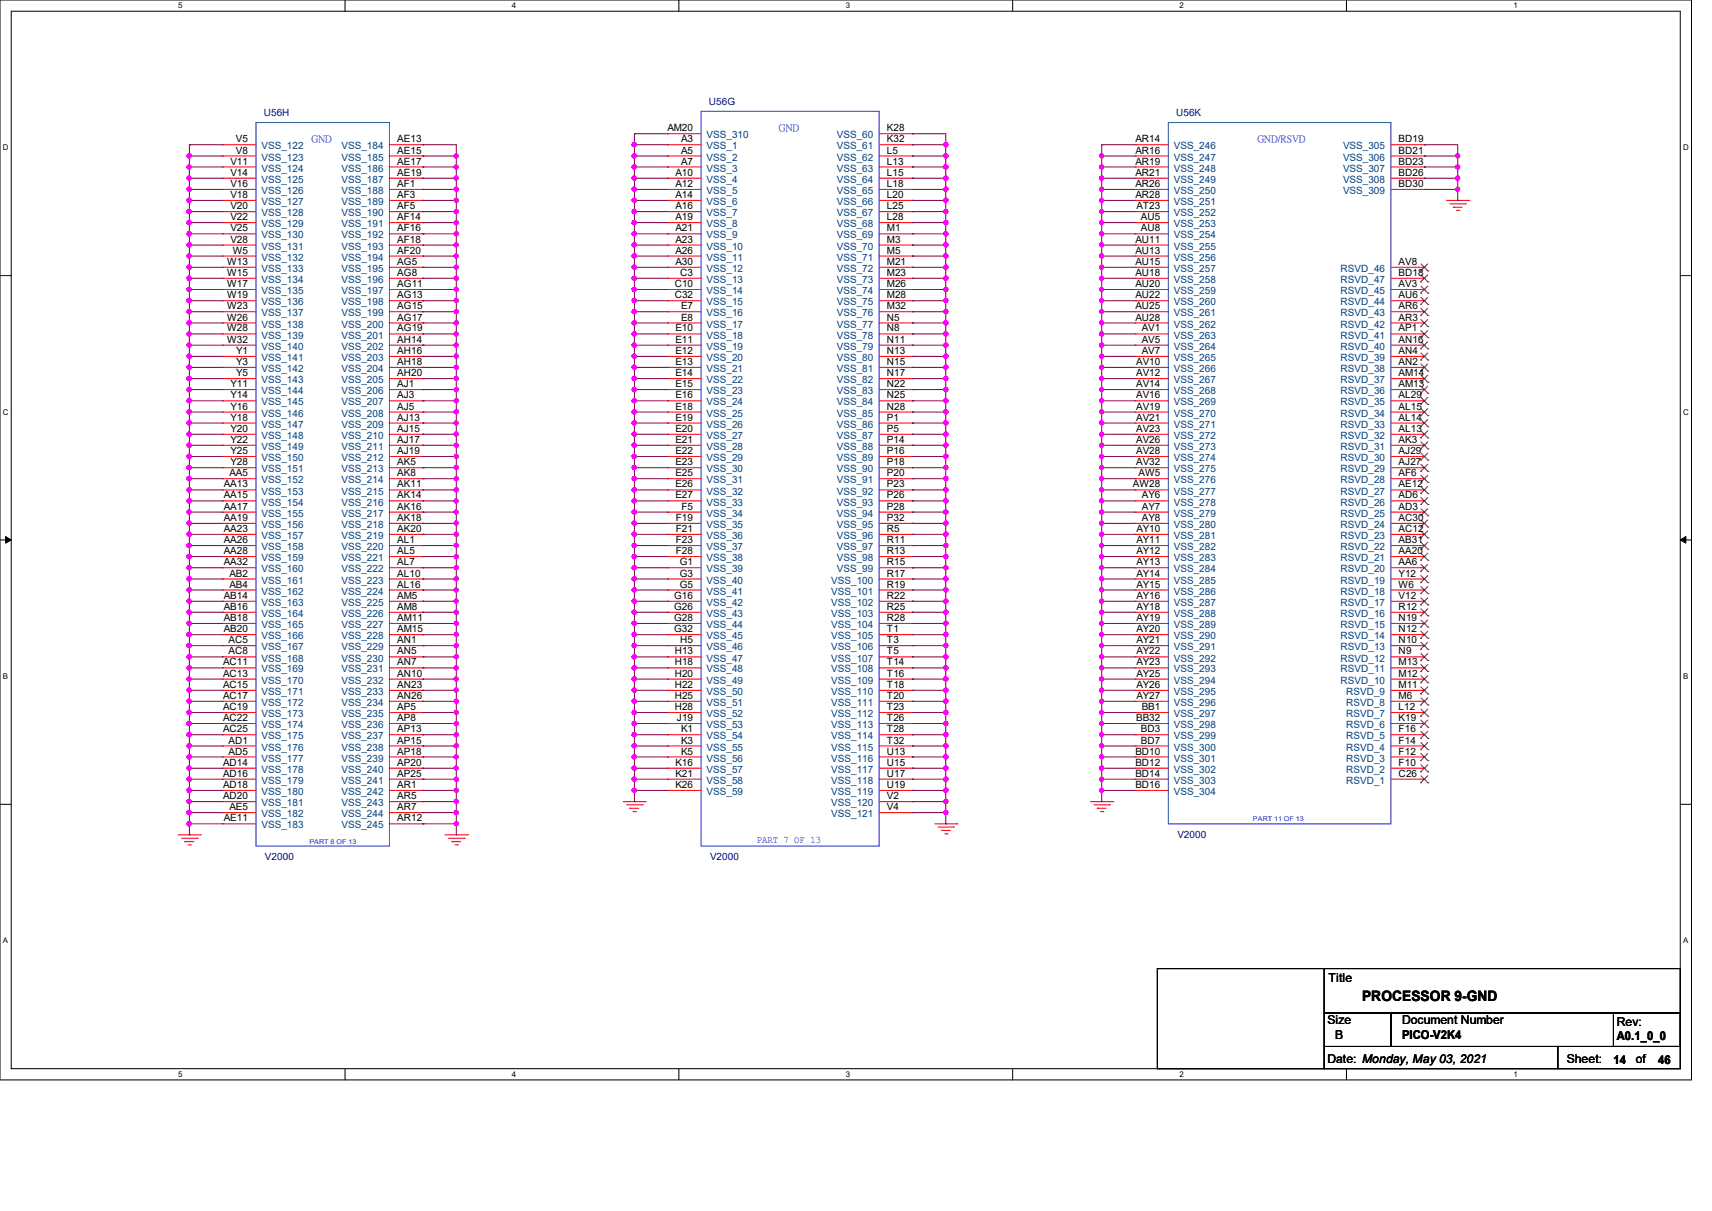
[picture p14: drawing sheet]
<svg xmlns="http://www.w3.org/2000/svg" width="297mm" height="210mm" viewBox="0 0 297 210" stroke-linecap="round" stroke-linejoin="round" font-family="sans-serif">
<defs><g id="words">
<text font-size="2.5" x="236.3" y="173.6">PROCESSOR 9-GND</text>
<g font-size="2.1">
<text x="230.5" y="170.3">Title</text>
<text x="230.3" y="177.6">Size</text>
<text x="243.2" y="177.6">Document Number</text>
<text x="280.5" y="178">Rev:</text>
<text x="230.3" y="184.4">Date: Monday, May 03, 2021</text>
<text x="231.6" y="180.1">B</text>
<text x="243.2" y="180.2">PICO-V2K4</text>
<text x="271.8" y="184.4">Sheet:</text>
<text x="279.9" y="184.4">14</text>
<text x="280.5" y="180.4">A0.1_0_0</text>
<text x="283.8" y="184.4">of</text>
<text x="287.7" y="184.4">46</text>
</g>
<g font-size="1.7" fill="#000080">
<text x="45.8" y="20.2">U56H</text>
<text x="123" y="18.2">U56G</text>
<text x="204" y="20.2">U56K</text>
<text x="46" y="149.1">V2000</text>
<text x="123.2" y="149.1">V2000</text>
<text x="204.3" y="145.2">V2000</text>
</g>
<g font-size="1.7">
<text x="115.8" y="22.8">AM20</text>
<text x="153.9" y="22.8">K28</text>
<text x="40" y="28.5">V11</text>
<text x="40.9" y="24.7">V5</text>
<text x="40.9" y="26.6">V8</text>
<text x="68.9" y="24.7">AE13</text>
<text x="68.9" y="26.6">AE15</text>
<text x="68.9" y="28.5">AE17</text>
<text x="118.1" y="24.7">A3</text>
<text x="118.1" y="26.6">A5</text>
<text x="118.1" y="28.5">A7</text>
<text x="153.9" y="24.7">K32</text>
<text x="153.9" y="26.6">L5</text>
<text x="153.9" y="28.5">L13</text>
<text x="197" y="24.7">AR14</text>
<text x="197" y="26.6">AR16</text>
<text x="197" y="28.5">AR19</text>
<text x="242.6" y="24.7">BD19</text>
<text x="242.6" y="26.6">BD21</text>
<text x="242.6" y="28.5">BD23</text>
<text x="40" y="30.5">V14</text>
<text x="40" y="32.4">V16</text>
<text x="40" y="34.3">V18</text>
<text x="68.9" y="30.5">AE19</text>
<text x="68.9" y="32.4">AF1</text>
<text x="68.9" y="34.3">AF3</text>
<text x="117.2" y="30.5">A10</text>
<text x="117.2" y="32.4">A12</text>
<text x="117.2" y="34.3">A14</text>
<text x="153.9" y="30.5">L15</text>
<text x="153.9" y="32.4">L18</text>
<text x="153.9" y="34.3">L20</text>
<text x="197" y="30.5">AR21</text>
<text x="197" y="32.4">AR26</text>
<text x="197" y="34.3">AR28</text>
<text x="242.6" y="30.5">BD26</text>
<text x="242.6" y="32.4">BD30</text>
<text x="40" y="36.3">V20</text>
<text x="40" y="38.2">V22</text>
<text x="40" y="40.1">V25</text>
<text x="68.9" y="36.3">AF5</text>
<text x="68.9" y="38.2">AF14</text>
<text x="68.9" y="40.1">AF16</text>
<text x="117.2" y="36.3">A16</text>
<text x="117.2" y="38.2">A19</text>
<text x="117.2" y="40.1">A21</text>
<text x="153.9" y="36.3">L25</text>
<text x="153.9" y="38.2">L28</text>
<text x="153.9" y="40.1">M1</text>
<text x="197.1" y="36.3">AT23</text>
<text x="197.9" y="38.2">AU5</text>
<text x="197.9" y="40.1">AU8</text>
<text x="39.4" y="45.9">W13</text>
<text x="39.4" y="47.8">W15</text>
<text x="40" y="42.1">V28</text>
<text x="40.4" y="44">W5</text>
<text x="68.9" y="42.1">AF18</text>
<text x="68.9" y="44">AF20</text>
<text x="68.9" y="45.9">AG5</text>
<text x="68.9" y="47.8">AG8</text>
<text x="117.2" y="42.1">A23</text>
<text x="117.2" y="44">A26</text>
<text x="117.2" y="45.9">A30</text>
<text x="118" y="47.8">C3</text>
<text x="153.9" y="42.1">M3</text>
<text x="153.9" y="44">M5</text>
<text x="153.9" y="45.9">M21</text>
<text x="153.9" y="47.8">M23</text>
<text x="197" y="42.1">AU11</text>
<text x="197" y="44">AU13</text>
<text x="197" y="45.9">AU15</text>
<text x="197" y="47.8">AU18</text>
<text x="242.6" y="45.9">AV8</text>
<text x="242.6" y="47.8">BD18</text>
<text x="39.4" y="49.8">W17</text>
<text x="39.4" y="51.7">W19</text>
<text x="39.4" y="53.6">W23</text>
<text x="68.9" y="49.8">AG11</text>
<text x="68.9" y="51.7">AG13</text>
<text x="68.9" y="53.6">AG15</text>
<text x="117" y="49.8">C10</text>
<text x="117" y="51.7">C32</text>
<text x="118.1" y="53.6">E7</text>
<text x="153.9" y="49.8">M26</text>
<text x="153.9" y="51.7">M28</text>
<text x="153.9" y="53.6">M32</text>
<text x="197" y="49.8">AU20</text>
<text x="197" y="51.7">AU22</text>
<text x="197" y="53.6">AU25</text>
<text x="242.6" y="49.8">AV3</text>
<text x="242.6" y="51.7">AU6</text>
<text x="242.6" y="53.6">AR6</text>
<text x="39.4" y="55.6">W26</text>
<text x="39.4" y="57.5">W28</text>
<text x="39.4" y="59.4">W32</text>
<text x="68.9" y="55.6">AG17</text>
<text x="68.9" y="57.5">AG19</text>
<text x="68.9" y="59.4">AH14</text>
<text x="117.2" y="57.5">E10</text>
<text x="117.2" y="59.4">E11</text>
<text x="118.1" y="55.6">E8</text>
<text x="153.9" y="55.6">N5</text>
<text x="153.9" y="57.5">N8</text>
<text x="153.9" y="59.4">N11</text>
<text x="197" y="55.6">AU28</text>
<text x="198.1" y="57.5">AV1</text>
<text x="198.1" y="59.4">AV5</text>
<text x="242.6" y="55.6">AR3</text>
<text x="242.6" y="57.5">AP1</text>
<text x="242.6" y="59.4">AN16</text>
<text x="41" y="61.4">Y1</text>
<text x="41" y="63.3">Y3</text>
<text x="41" y="65.2">Y5</text>
<text x="68.9" y="61.4">AH16</text>
<text x="68.9" y="63.3">AH18</text>
<text x="68.9" y="65.2">AH20</text>
<text x="117.2" y="61.4">E12</text>
<text x="117.2" y="63.3">E13</text>
<text x="117.2" y="65.2">E14</text>
<text x="153.9" y="61.4">N13</text>
<text x="153.9" y="63.3">N15</text>
<text x="153.9" y="65.2">N17</text>
<text x="197.1" y="63.3">AV10</text>
<text x="197.1" y="65.2">AV12</text>
<text x="198.1" y="61.4">AV7</text>
<text x="242.6" y="61.4">AN4</text>
<text x="242.6" y="63.3">AN2</text>
<text x="242.6" y="65.2">AM14</text>
<text x="40" y="67.1">Y11</text>
<text x="40" y="69.1">Y14</text>
<text x="40" y="71">Y16</text>
<text x="68.9" y="67.1">AJ1</text>
<text x="68.9" y="69.1">AJ3</text>
<text x="68.9" y="71">AJ5</text>
<text x="117.2" y="67.1">E15</text>
<text x="117.2" y="69.1">E16</text>
<text x="117.2" y="71">E18</text>
<text x="153.9" y="67.1">N22</text>
<text x="153.9" y="69.1">N25</text>
<text x="153.9" y="71">N28</text>
<text x="197.1" y="67.1">AV14</text>
<text x="197.1" y="69.1">AV16</text>
<text x="197.1" y="71">AV19</text>
<text x="242.6" y="67.1">AM13</text>
<text x="242.6" y="69.1">AL29</text>
<text x="242.6" y="71">AL15</text>
<text x="40" y="72.9">Y18</text>
<text x="40" y="74.9">Y20</text>
<text x="40" y="76.8">Y22</text>
<text x="68.9" y="72.9">AJ13</text>
<text x="68.9" y="74.9">AJ15</text>
<text x="68.9" y="76.8">AJ17</text>
<text x="117.2" y="72.9">E19</text>
<text x="117.2" y="74.9">E20</text>
<text x="117.2" y="76.8">E21</text>
<text x="153.9" y="72.9">P1</text>
<text x="153.9" y="74.9">P5</text>
<text x="153.9" y="76.8">P14</text>
<text x="197.1" y="72.9">AV21</text>
<text x="197.1" y="74.9">AV23</text>
<text x="197.1" y="76.8">AV26</text>
<text x="242.6" y="72.9">AL14</text>
<text x="242.6" y="74.9">AL13</text>
<text x="242.6" y="76.8">AK3</text>
<text x="39.8" y="82.6">AA5</text>
<text x="40" y="78.7">Y25</text>
<text x="40" y="80.7">Y28</text>
<text x="68.9" y="78.7">AJ19</text>
<text x="68.9" y="80.7">AK5</text>
<text x="68.9" y="82.6">AK8</text>
<text x="117.2" y="78.7">E22</text>
<text x="117.2" y="80.7">E23</text>
<text x="117.2" y="82.6">E25</text>
<text x="153.9" y="78.7">P16</text>
<text x="153.9" y="80.7">P18</text>
<text x="153.9" y="82.6">P20</text>
<text x="197.1" y="78.7">AV28</text>
<text x="197.1" y="80.7">AV32</text>
<text x="197.5" y="82.6">AW5</text>
<text x="242.6" y="78.7">AJ29</text>
<text x="242.6" y="80.7">AJ27</text>
<text x="242.6" y="82.6">AF6</text>
<text x="38.8" y="84.5">AA13</text>
<text x="38.8" y="86.4">AA15</text>
<text x="38.8" y="88.4">AA17</text>
<text x="68.9" y="84.5">AK11</text>
<text x="68.9" y="86.4">AK14</text>
<text x="68.9" y="88.4">AK16</text>
<text x="117.2" y="84.5">E26</text>
<text x="117.2" y="86.4">E27</text>
<text x="118.2" y="88.4">F5</text>
<text x="153.9" y="84.5">P23</text>
<text x="153.9" y="86.4">P26</text>
<text x="153.9" y="88.4">P28</text>
<text x="196.5" y="84.5">AW28</text>
<text x="198.1" y="86.4">AY6</text>
<text x="198.1" y="88.4">AY7</text>
<text x="242.6" y="84.5">AE12</text>
<text x="242.6" y="86.4">AD6</text>
<text x="242.6" y="88.4">AD3</text>
<text x="38.8" y="90.3">AA19</text>
<text x="38.8" y="92.2">AA23</text>
<text x="38.8" y="94.2">AA26</text>
<text x="68.9" y="90.3">AK18</text>
<text x="68.9" y="92.2">AK20</text>
<text x="68.9" y="94.2">AL1</text>
<text x="117.3" y="90.3">F19</text>
<text x="117.3" y="92.2">F21</text>
<text x="117.3" y="94.2">F23</text>
<text x="153.9" y="90.3">P32</text>
<text x="153.9" y="92.2">R5</text>
<text x="153.9" y="94.2">R11</text>
<text x="197.1" y="92.2">AY10</text>
<text x="197.1" y="94.2">AY11</text>
<text x="198.1" y="90.3">AY8</text>
<text x="242.6" y="90.3">AC30</text>
<text x="242.6" y="92.2">AC12</text>
<text x="242.6" y="94.2">AB31</text>
<text x="38.8" y="96.1">AA28</text>
<text x="38.8" y="98">AA32</text>
<text x="39.8" y="100">AB2</text>
<text x="39.8" y="101.9">AB4</text>
<text x="68.9" y="96.1">AL5</text>
<text x="68.9" y="98">AL7</text>
<text x="68.9" y="100">AL10</text>
<text x="68.9" y="101.9">AL16</text>
<text x="117.3" y="96.1">F28</text>
<text x="117.9" y="98">G1</text>
<text x="117.9" y="100">G3</text>
<text x="117.9" y="101.9">G5</text>
<text x="153.9" y="96.1">R13</text>
<text x="153.9" y="98">R15</text>
<text x="153.9" y="100">R17</text>
<text x="153.9" y="101.9">R19</text>
<text x="197.1" y="96.1">AY12</text>
<text x="197.1" y="98">AY13</text>
<text x="197.1" y="100">AY14</text>
<text x="197.1" y="101.9">AY15</text>
<text x="242.6" y="96.1">AA20</text>
<text x="242.6" y="98">AA6</text>
<text x="242.6" y="100">Y12</text>
<text x="242.6" y="101.9">W6</text>
<text x="38.8" y="103.8">AB14</text>
<text x="38.8" y="105.7">AB16</text>
<text x="38.8" y="107.7">AB18</text>
<text x="68.9" y="103.8">AM5</text>
<text x="68.9" y="105.7">AM8</text>
<text x="68.9" y="107.7">AM11</text>
<text x="117" y="103.8">G16</text>
<text x="117" y="105.7">G26</text>
<text x="117" y="107.7">G28</text>
<text x="153.9" y="103.8">R22</text>
<text x="153.9" y="105.7">R25</text>
<text x="153.9" y="107.7">R28</text>
<text x="197.1" y="103.8">AY16</text>
<text x="197.1" y="105.7">AY18</text>
<text x="197.1" y="107.7">AY19</text>
<text x="242.6" y="103.8">V12</text>
<text x="242.6" y="105.7">R12</text>
<text x="242.6" y="107.7">N19</text>
<text x="38.8" y="109.6">AB20</text>
<text x="39.7" y="111.5">AC5</text>
<text x="39.7" y="113.5">AC8</text>
<text x="68.9" y="109.6">AM15</text>
<text x="68.9" y="111.5">AN1</text>
<text x="68.9" y="113.5">AN5</text>
<text x="117" y="109.6">G32</text>
<text x="117" y="113.5">H13</text>
<text x="118" y="111.5">H5</text>
<text x="153.9" y="109.6">T1</text>
<text x="153.9" y="111.5">T3</text>
<text x="153.9" y="113.5">T5</text>
<text x="197.1" y="109.6">AY20</text>
<text x="197.1" y="111.5">AY21</text>
<text x="197.1" y="113.5">AY22</text>
<text x="242.6" y="109.6">N12</text>
<text x="242.6" y="111.5">N10</text>
<text x="242.6" y="113.5">N9</text>
<text x="38.7" y="115.4">AC11</text>
<text x="38.7" y="117.3">AC13</text>
<text x="38.7" y="119.3">AC15</text>
<text x="68.9" y="115.4">AN7</text>
<text x="68.9" y="117.3">AN10</text>
<text x="68.9" y="119.3">AN23</text>
<text x="117" y="115.4">H18</text>
<text x="117" y="117.3">H20</text>
<text x="117" y="119.3">H22</text>
<text x="153.9" y="115.4">T14</text>
<text x="153.9" y="117.3">T16</text>
<text x="153.9" y="119.3">T18</text>
<text x="197.1" y="115.4">AY23</text>
<text x="197.1" y="117.3">AY25</text>
<text x="197.1" y="119.3">AY26</text>
<text x="242.6" y="115.4">M13</text>
<text x="242.6" y="117.3">M12</text>
<text x="242.6" y="119.3">M11</text>
<text x="38.7" y="121.2">AC17</text>
<text x="38.7" y="123.1">AC19</text>
<text x="38.7" y="125">AC22</text>
<text x="68.9" y="121.2">AN26</text>
<text x="68.9" y="123.1">AP5</text>
<text x="68.9" y="125">AP8</text>
<text x="117" y="121.2">H25</text>
<text x="117" y="123.1">H28</text>
<text x="117.4" y="125">J19</text>
<text x="153.9" y="121.2">T20</text>
<text x="153.9" y="123.1">T23</text>
<text x="153.9" y="125">T26</text>
<text x="197.1" y="125">BB32</text>
<text x="197.1" y="121.2">AY27</text>
<text x="198.1" y="123.1">BB1</text>
<text x="242.6" y="121.2">M6</text>
<text x="242.6" y="123.1">L12</text>
<text x="242.6" y="125">K19</text>
<text x="38.7" y="127">AC25</text>
<text x="39.7" y="128.9">AD1</text>
<text x="39.7" y="130.8">AD5</text>
<text x="68.9" y="127">AP13</text>
<text x="68.9" y="128.9">AP15</text>
<text x="68.9" y="130.8">AP18</text>
<text x="118.1" y="127">K1</text>
<text x="118.1" y="128.9">K3</text>
<text x="118.1" y="130.8">K5</text>
<text x="153.9" y="127">T28</text>
<text x="153.9" y="128.9">T32</text>
<text x="153.9" y="130.8">U13</text>
<text x="197" y="130.8">BD10</text>
<text x="197.9" y="127">BD3</text>
<text x="197.9" y="128.9">BD7</text>
<text x="242.6" y="127">F16</text>
<text x="242.6" y="128.9">F14</text>
<text x="242.6" y="130.8">F12</text>
<text x="38.7" y="132.8">AD14</text>
<text x="38.7" y="134.7">AD16</text>
<text x="38.7" y="136.6">AD18</text>
<text x="68.9" y="132.8">AP20</text>
<text x="68.9" y="134.7">AP25</text>
<text x="68.9" y="136.6">AR1</text>
<text x="117.2" y="132.8">K16</text>
<text x="117.2" y="134.7">K21</text>
<text x="117.2" y="136.6">K26</text>
<text x="153.9" y="132.8">U15</text>
<text x="153.9" y="134.7">U17</text>
<text x="153.9" y="136.6">U19</text>
<text x="197" y="132.8">BD12</text>
<text x="197" y="134.7">BD14</text>
<text x="197" y="136.6">BD16</text>
<text x="242.6" y="132.8">F10</text>
<text x="242.6" y="134.7">C26</text>
<text x="38.7" y="138.6">AD20</text>
<text x="38.8" y="142.4">AE11</text>
<text x="39.8" y="140.5">AE5</text>
<text x="68.9" y="138.6">AR5</text>
<text x="68.9" y="140.5">AR7</text>
<text x="68.9" y="142.4">AR12</text>
<text x="153.9" y="138.6">V2</text>
<text x="153.9" y="140.5">V4</text>
</g>
<g font-size="1.7" fill="#00f">
<text x="135.1" y="22.6">GND</text>
<text x="54.1" y="24.6">GND</text>
<text x="218.1" y="24.6">GND/RSVD</text>
<text x="131.3" y="146.2">PART 7 OF 13</text>
</g>
<g font-size="1.7" fill="#004080">
<text x="45.4" y="25.9">VSS_122</text>
<text x="45.4" y="27.9">VSS_123</text>
<text x="45.4" y="29.8">VSS_124</text>
<text x="59.3" y="25.9">VSS_184</text>
<text x="59.3" y="27.9">VSS_185</text>
<text x="59.3" y="29.8">VSS_186</text>
<text x="122.6" y="24">VSS_310</text>
<text x="122.6" y="25.9">VSS_1</text>
<text x="122.6" y="27.9">VSS_2</text>
<text x="122.6" y="29.8">VSS_3</text>
<text x="145.2" y="24">VSS_60</text>
<text x="145.2" y="25.9">VSS_61</text>
<text x="145.2" y="27.9">VSS_62</text>
<text x="145.2" y="29.8">VSS_63</text>
<text x="203.7" y="25.9">VSS_246</text>
<text x="203.7" y="27.9">VSS_247</text>
<text x="203.7" y="29.8">VSS_248</text>
<text x="233" y="25.9">VSS_305</text>
<text x="233" y="27.9">VSS_306</text>
<text x="233" y="29.8">VSS_307</text>
<text x="45.4" y="31.7">VSS_125</text>
<text x="45.4" y="33.7">VSS_126</text>
<text x="45.4" y="35.6">VSS_127</text>
<text x="59.3" y="31.7">VSS_187</text>
<text x="59.3" y="33.7">VSS_188</text>
<text x="59.3" y="35.6">VSS_189</text>
<text x="122.6" y="31.7">VSS_4</text>
<text x="122.6" y="33.7">VSS_5</text>
<text x="122.6" y="35.6">VSS_6</text>
<text x="145.2" y="31.7">VSS_64</text>
<text x="145.2" y="33.7">VSS_65</text>
<text x="145.2" y="35.6">VSS_66</text>
<text x="203.7" y="31.7">VSS_249</text>
<text x="203.7" y="33.7">VSS_250</text>
<text x="203.7" y="35.6">VSS_251</text>
<text x="233" y="31.7">VSS_308</text>
<text x="233" y="33.7">VSS_309</text>
<text x="45.4" y="37.5">VSS_128</text>
<text x="45.4" y="39.4">VSS_129</text>
<text x="45.4" y="41.4">VSS_130</text>
<text x="59.3" y="37.5">VSS_190</text>
<text x="59.3" y="39.4">VSS_191</text>
<text x="59.3" y="41.4">VSS_192</text>
<text x="122.6" y="37.5">VSS_7</text>
<text x="122.6" y="39.4">VSS_8</text>
<text x="122.6" y="41.4">VSS_9</text>
<text x="145.2" y="37.5">VSS_67</text>
<text x="145.2" y="39.4">VSS_68</text>
<text x="145.2" y="41.4">VSS_69</text>
<text x="203.7" y="37.5">VSS_252</text>
<text x="203.7" y="39.4">VSS_253</text>
<text x="203.7" y="41.4">VSS_254</text>
<text x="45.4" y="43.3">VSS_131</text>
<text x="45.4" y="45.2">VSS_132</text>
<text x="45.4" y="47.2">VSS_133</text>
<text x="59.3" y="43.3">VSS_193</text>
<text x="59.3" y="45.2">VSS_194</text>
<text x="59.3" y="47.2">VSS_195</text>
<text x="122.6" y="43.3">VSS_10</text>
<text x="122.6" y="45.2">VSS_11</text>
<text x="122.6" y="47.2">VSS_12</text>
<text x="145.2" y="43.3">VSS_70</text>
<text x="145.2" y="45.2">VSS_71</text>
<text x="145.2" y="47.2">VSS_72</text>
<text x="203.7" y="43.3">VSS_255</text>
<text x="203.7" y="45.2">VSS_256</text>
<text x="203.7" y="47.2">VSS_257</text>
<text x="232.6" y="47.2">RSVD_46</text>
<text x="45.4" y="49.1">VSS_134</text>
<text x="45.4" y="51">VSS_135</text>
<text x="45.4" y="53">VSS_136</text>
<text x="59.3" y="49.1">VSS_196</text>
<text x="59.3" y="51">VSS_197</text>
<text x="59.3" y="53">VSS_198</text>
<text x="122.6" y="49.1">VSS_13</text>
<text x="122.6" y="51">VSS_14</text>
<text x="122.6" y="53">VSS_15</text>
<text x="145.2" y="49.1">VSS_73</text>
<text x="145.2" y="51">VSS_74</text>
<text x="145.2" y="53">VSS_75</text>
<text x="203.7" y="49.1">VSS_258</text>
<text x="203.7" y="51">VSS_259</text>
<text x="203.7" y="53">VSS_260</text>
<text x="232.6" y="49.1">RSVD_47</text>
<text x="232.6" y="51">RSVD_45</text>
<text x="232.6" y="53">RSVD_44</text>
<text x="45.4" y="54.9">VSS_137</text>
<text x="45.4" y="56.8">VSS_138</text>
<text x="45.4" y="58.7">VSS_139</text>
<text x="59.3" y="54.9">VSS_199</text>
<text x="59.3" y="56.8">VSS_200</text>
<text x="59.3" y="58.7">VSS_201</text>
<text x="122.6" y="54.9">VSS_16</text>
<text x="122.6" y="56.8">VSS_17</text>
<text x="122.6" y="58.7">VSS_18</text>
<text x="145.2" y="54.9">VSS_76</text>
<text x="145.2" y="56.8">VSS_77</text>
<text x="145.2" y="58.7">VSS_78</text>
<text x="203.7" y="54.9">VSS_261</text>
<text x="203.7" y="56.8">VSS_262</text>
<text x="203.7" y="58.7">VSS_263</text>
<text x="232.6" y="54.9">RSVD_43</text>
<text x="232.6" y="56.8">RSVD_42</text>
<text x="232.6" y="58.7">RSVD_41</text>
<text x="45.4" y="60.7">VSS_140</text>
<text x="45.4" y="62.6">VSS_141</text>
<text x="45.4" y="64.5">VSS_142</text>
<text x="59.3" y="60.7">VSS_202</text>
<text x="59.3" y="62.6">VSS_203</text>
<text x="59.3" y="64.5">VSS_204</text>
<text x="122.6" y="60.7">VSS_19</text>
<text x="122.6" y="62.6">VSS_20</text>
<text x="122.6" y="64.5">VSS_21</text>
<text x="145.2" y="60.7">VSS_79</text>
<text x="145.2" y="62.6">VSS_80</text>
<text x="145.2" y="64.5">VSS_81</text>
<text x="203.7" y="60.7">VSS_264</text>
<text x="203.7" y="62.6">VSS_265</text>
<text x="203.7" y="64.5">VSS_266</text>
<text x="232.6" y="60.7">RSVD_40</text>
<text x="232.6" y="62.6">RSVD_39</text>
<text x="232.6" y="64.5">RSVD_38</text>
<text x="45.4" y="66.5">VSS_143</text>
<text x="45.4" y="68.4">VSS_144</text>
<text x="45.4" y="70.3">VSS_145</text>
<text x="59.3" y="66.5">VSS_205</text>
<text x="59.3" y="68.4">VSS_206</text>
<text x="59.3" y="70.3">VSS_207</text>
<text x="122.6" y="66.5">VSS_22</text>
<text x="122.6" y="68.4">VSS_23</text>
<text x="122.6" y="70.3">VSS_24</text>
<text x="145.2" y="66.5">VSS_82</text>
<text x="145.2" y="68.4">VSS_83</text>
<text x="145.2" y="70.3">VSS_84</text>
<text x="203.7" y="66.5">VSS_267</text>
<text x="203.7" y="68.4">VSS_268</text>
<text x="203.7" y="70.3">VSS_269</text>
<text x="232.6" y="66.5">RSVD_37</text>
<text x="232.6" y="68.4">RSVD_36</text>
<text x="232.6" y="70.3">RSVD_35</text>
<text x="45.4" y="72.3">VSS_146</text>
<text x="45.4" y="74.2">VSS_147</text>
<text x="45.4" y="76.1">VSS_148</text>
<text x="59.3" y="72.3">VSS_208</text>
<text x="59.3" y="74.2">VSS_209</text>
<text x="59.3" y="76.1">VSS_210</text>
<text x="122.6" y="72.3">VSS_25</text>
<text x="122.6" y="74.2">VSS_26</text>
<text x="122.6" y="76.1">VSS_27</text>
<text x="145.2" y="72.3">VSS_85</text>
<text x="145.2" y="74.2">VSS_86</text>
<text x="145.2" y="76.1">VSS_87</text>
<text x="203.7" y="72.3">VSS_270</text>
<text x="203.7" y="74.2">VSS_271</text>
<text x="203.7" y="76.1">VSS_272</text>
<text x="232.6" y="72.3">RSVD_34</text>
<text x="232.6" y="74.2">RSVD_33</text>
<text x="232.6" y="76.1">RSVD_32</text>
<text x="45.4" y="78">VSS_149</text>
<text x="45.4" y="80">VSS_150</text>
<text x="45.4" y="81.9">VSS_151</text>
<text x="45.4" y="83.8">VSS_152</text>
<text x="59.3" y="78">VSS_211</text>
<text x="59.3" y="80">VSS_212</text>
<text x="59.3" y="81.9">VSS_213</text>
<text x="59.3" y="83.8">VSS_214</text>
<text x="122.6" y="78">VSS_28</text>
<text x="122.6" y="80">VSS_29</text>
<text x="122.6" y="81.9">VSS_30</text>
<text x="122.6" y="83.8">VSS_31</text>
<text x="145.2" y="78">VSS_88</text>
<text x="145.2" y="80">VSS_89</text>
<text x="145.2" y="81.9">VSS_90</text>
<text x="145.2" y="83.8">VSS_91</text>
<text x="203.7" y="78">VSS_273</text>
<text x="203.7" y="80">VSS_274</text>
<text x="203.7" y="81.9">VSS_275</text>
<text x="203.7" y="83.8">VSS_276</text>
<text x="232.6" y="78">RSVD_31</text>
<text x="232.6" y="80">RSVD_30</text>
<text x="232.6" y="81.9">RSVD_29</text>
<text x="232.6" y="83.8">RSVD_28</text>
<text x="45.4" y="85.8">VSS_153</text>
<text x="45.4" y="87.7">VSS_154</text>
<text x="45.4" y="89.6">VSS_155</text>
<text x="59.3" y="85.8">VSS_215</text>
<text x="59.3" y="87.7">VSS_216</text>
<text x="59.3" y="89.6">VSS_217</text>
<text x="122.6" y="85.8">VSS_32</text>
<text x="122.6" y="87.7">VSS_33</text>
<text x="122.6" y="89.6">VSS_34</text>
<text x="145.2" y="85.8">VSS_92</text>
<text x="145.2" y="87.7">VSS_93</text>
<text x="145.2" y="89.6">VSS_94</text>
<text x="203.7" y="85.8">VSS_277</text>
<text x="203.7" y="87.7">VSS_278</text>
<text x="203.7" y="89.6">VSS_279</text>
<text x="232.6" y="85.8">RSVD_27</text>
<text x="232.6" y="87.7">RSVD_26</text>
<text x="232.6" y="89.6">RSVD_25</text>
<text x="45.4" y="91.6">VSS_156</text>
<text x="45.4" y="93.5">VSS_157</text>
<text x="45.4" y="95.4">VSS_158</text>
<text x="59.3" y="91.6">VSS_218</text>
<text x="59.3" y="93.5">VSS_219</text>
<text x="59.3" y="95.4">VSS_220</text>
<text x="122.6" y="91.6">VSS_35</text>
<text x="122.6" y="93.5">VSS_36</text>
<text x="122.6" y="95.4">VSS_37</text>
<text x="145.2" y="91.6">VSS_95</text>
<text x="145.2" y="93.5">VSS_96</text>
<text x="145.2" y="95.4">VSS_97</text>
<text x="203.7" y="91.6">VSS_280</text>
<text x="203.7" y="93.5">VSS_281</text>
<text x="203.7" y="95.4">VSS_282</text>
<text x="232.6" y="91.6">RSVD_24</text>
<text x="232.6" y="93.5">RSVD_23</text>
<text x="232.6" y="95.4">RSVD_22</text>
<text x="45.4" y="97.3">VSS_159</text>
<text x="45.4" y="99.3">VSS_160</text>
<text x="45.4" y="101.2">VSS_161</text>
<text x="59.3" y="97.3">VSS_221</text>
<text x="59.3" y="99.3">VSS_222</text>
<text x="59.3" y="101.2">VSS_223</text>
<text x="122.6" y="97.3">VSS_38</text>
<text x="122.6" y="99.3">VSS_39</text>
<text x="122.6" y="101.2">VSS_40</text>
<text x="144.2" y="101.2">VSS_100</text>
<text x="145.2" y="97.3">VSS_98</text>
<text x="145.2" y="99.3">VSS_99</text>
<text x="203.7" y="97.3">VSS_283</text>
<text x="203.7" y="99.3">VSS_284</text>
<text x="203.7" y="101.2">VSS_285</text>
<text x="232.6" y="97.3">RSVD_21</text>
<text x="232.6" y="99.3">RSVD_20</text>
<text x="232.6" y="101.2">RSVD_19</text>
<text x="45.4" y="103.1">VSS_162</text>
<text x="45.4" y="105.1">VSS_163</text>
<text x="45.4" y="107">VSS_164</text>
<text x="59.3" y="103.1">VSS_224</text>
<text x="59.3" y="105.1">VSS_225</text>
<text x="59.3" y="107">VSS_226</text>
<text x="122.6" y="103.1">VSS_41</text>
<text x="122.6" y="105.1">VSS_42</text>
<text x="122.6" y="107">VSS_43</text>
<text x="144.2" y="103.1">VSS_101</text>
<text x="144.2" y="105.1">VSS_102</text>
<text x="144.2" y="107">VSS_103</text>
<text x="203.7" y="103.1">VSS_286</text>
<text x="203.7" y="105.1">VSS_287</text>
<text x="203.7" y="107">VSS_288</text>
<text x="232.6" y="103.1">RSVD_18</text>
<text x="232.6" y="105.1">RSVD_17</text>
<text x="232.6" y="107">RSVD_16</text>
<text x="45.4" y="108.9">VSS_165</text>
<text x="45.4" y="110.9">VSS_166</text>
<text x="45.4" y="112.8">VSS_167</text>
<text x="59.3" y="108.9">VSS_227</text>
<text x="59.3" y="110.9">VSS_228</text>
<text x="59.3" y="112.8">VSS_229</text>
<text x="122.6" y="108.9">VSS_44</text>
<text x="122.6" y="110.9">VSS_45</text>
<text x="122.6" y="112.8">VSS_46</text>
<text x="144.2" y="108.9">VSS_104</text>
<text x="144.2" y="110.9">VSS_105</text>
<text x="144.2" y="112.8">VSS_106</text>
<text x="203.7" y="108.9">VSS_289</text>
<text x="203.7" y="110.9">VSS_290</text>
<text x="203.7" y="112.8">VSS_291</text>
<text x="232.6" y="108.9">RSVD_15</text>
<text x="232.6" y="110.9">RSVD_14</text>
<text x="232.6" y="112.8">RSVD_13</text>
<text x="45.4" y="114.7">VSS_168</text>
<text x="45.4" y="116.6">VSS_169</text>
<text x="45.4" y="118.6">VSS_170</text>
<text x="59.3" y="114.7">VSS_230</text>
<text x="59.3" y="116.6">VSS_231</text>
<text x="59.3" y="118.6">VSS_232</text>
<text x="122.6" y="114.7">VSS_47</text>
<text x="122.6" y="116.6">VSS_48</text>
<text x="122.6" y="118.6">VSS_49</text>
<text x="144.2" y="114.7">VSS_107</text>
<text x="144.2" y="116.6">VSS_108</text>
<text x="144.2" y="118.6">VSS_109</text>
<text x="203.7" y="114.7">VSS_292</text>
<text x="203.7" y="116.6">VSS_293</text>
<text x="203.7" y="118.6">VSS_294</text>
<text x="232.6" y="114.7">RSVD_12</text>
<text x="232.6" y="116.6">RSVD_11</text>
<text x="232.6" y="118.6">RSVD_10</text>
<text x="45.4" y="120.5">VSS_171</text>
<text x="45.4" y="122.4">VSS_172</text>
<text x="45.4" y="124.4">VSS_173</text>
<text x="59.3" y="120.5">VSS_233</text>
<text x="59.3" y="122.4">VSS_234</text>
<text x="59.3" y="124.4">VSS_235</text>
<text x="122.6" y="120.5">VSS_50</text>
<text x="122.6" y="122.4">VSS_51</text>
<text x="122.6" y="124.4">VSS_52</text>
<text x="144.2" y="120.5">VSS_110</text>
<text x="144.2" y="122.4">VSS_111</text>
<text x="144.2" y="124.4">VSS_112</text>
<text x="203.7" y="120.5">VSS_295</text>
<text x="203.7" y="122.4">VSS_296</text>
<text x="203.7" y="124.4">VSS_297</text>
<text x="233.5" y="120.5">RSVD_9</text>
<text x="233.5" y="122.4">RSVD_8</text>
<text x="233.5" y="124.4">RSVD_7</text>
<text x="45.4" y="126.3">VSS_174</text>
<text x="45.4" y="128.2">VSS_175</text>
<text x="45.4" y="130.2">VSS_176</text>
<text x="59.3" y="126.3">VSS_236</text>
<text x="59.3" y="128.2">VSS_237</text>
<text x="59.3" y="130.2">VSS_238</text>
<text x="122.6" y="126.3">VSS_53</text>
<text x="122.6" y="128.2">VSS_54</text>
<text x="122.6" y="130.2">VSS_55</text>
<text x="144.2" y="126.3">VSS_113</text>
<text x="144.2" y="128.2">VSS_114</text>
<text x="144.2" y="130.2">VSS_115</text>
<text x="203.7" y="126.3">VSS_298</text>
<text x="203.7" y="128.2">VSS_299</text>
<text x="203.7" y="130.2">VSS_300</text>
<text x="233.5" y="126.3">RSVD_6</text>
<text x="233.5" y="128.2">RSVD_5</text>
<text x="233.5" y="130.2">RSVD_4</text>
<text x="45.4" y="132.1">VSS_177</text>
<text x="45.4" y="134">VSS_178</text>
<text x="45.4" y="135.9">VSS_179</text>
<text x="45.4" y="137.9">VSS_180</text>
<text x="59.3" y="132.1">VSS_239</text>
<text x="59.3" y="134">VSS_240</text>
<text x="59.3" y="135.9">VSS_241</text>
<text x="59.3" y="137.9">VSS_242</text>
<text x="122.6" y="132.1">VSS_56</text>
<text x="122.6" y="134">VSS_57</text>
<text x="122.6" y="135.9">VSS_58</text>
<text x="122.6" y="137.9">VSS_59</text>
<text x="144.2" y="132.1">VSS_116</text>
<text x="144.2" y="134">VSS_117</text>
<text x="144.2" y="135.9">VSS_118</text>
<text x="144.2" y="137.9">VSS_119</text>
<text x="203.7" y="132.1">VSS_301</text>
<text x="203.7" y="134">VSS_302</text>
<text x="203.7" y="135.9">VSS_303</text>
<text x="203.7" y="137.9">VSS_304</text>
<text x="233.5" y="132.1">RSVD_3</text>
<text x="233.5" y="134">RSVD_2</text>
<text x="233.5" y="135.9">RSVD_1</text>
<text x="45.4" y="139.8">VSS_181</text>
<text x="45.4" y="141.7">VSS_182</text>
<text x="45.4" y="143.7">VSS_183</text>
<text x="59.3" y="139.8">VSS_243</text>
<text x="59.3" y="141.7">VSS_244</text>
<text x="59.3" y="143.7">VSS_245</text>
<text x="144.2" y="139.8">VSS_120</text>
<text x="144.2" y="141.7">VSS_121</text>
</g>
<g font-size="1.4">
<text x="30.9" y="1.4">5</text>
<text x="88.8" y="1.4">4</text>
<text x="146.7" y="1.4">3</text>
<text x="204.6" y="1.4">2</text>
<text x="262.6" y="1.4">1</text>
<text x=".5" y="26.1">D</text>
<text x="292" y="26.1">D</text>
<text x=".5" y="71.9">C</text>
<text x="292" y="71.9">C</text>
<text x=".5" y="117.8">B</text>
<text x="292" y="117.8">B</text>
<text x=".5" y="163.6">A</text>
<text x="292" y="163.6">A</text>
<text x="30.9" y="186.8">5</text>
<text x="88.8" y="186.8">4</text>
<text x="146.7" y="186.8">3</text>
<text x="204.6" y="186.8">2</text>
<text x="262.6" y="186.8">1</text>
</g>
<g font-size="1.1" fill="#00f">
<text x="217.4" y="142.4">PART 11 OF 13</text>
<text x="53.7" y="146.3">PART 8 OF 13</text>
</g>
</g></defs>
<path d="M0 0h293.5v187.3h-293.5zM1.9 1.9h289.6v183.4h-289.6z" fill="none" stroke="#000" stroke-width=".17"/>
<g fill="#fff">
<path d="M30.9 .2h.8v1.5h-.8z"/>
<path d="M30.9 185.5h.8v1.6h-.8z"/>
</g>
<path d="M59.9 0v1.9M59.9 185.3v2" fill="none" stroke="#000" stroke-width=".17"/>
<g fill="#fff">
<path d="M88.8 .2h.8v1.5h-.8z"/>
<path d="M88.8 185.5h.8v1.6h-.8z"/>
</g>
<path d="M117.8 0v1.9M117.8 185.3v2" fill="none" stroke="#000" stroke-width=".17"/>
<g fill="#fff">
<path d="M146.7 .2h.8v1.5h-.8z"/>
<path d="M146.7 185.5h.8v1.6h-.8z"/>
</g>
<path d="M175.7 0v1.9M175.7 185.3v2" fill="none" stroke="#000" stroke-width=".17"/>
<g fill="#fff">
<path d="M204.6 .2h.8v1.5h-.8z"/>
<path d="M204.6 185.5h.8v1.6h-.8z"/>
</g>
<path d="M233.6 0v1.9M233.6 185.3v2" fill="none" stroke="#000" stroke-width=".17"/>
<g fill="#fff">
<path d="M262.6 .2h.7v1.5h-.7z"/>
<path d="M262.6 185.5h.7v1.6h-.7z"/>
<path d="M.5 24.8h1v1.6h-1z"/>
<path d="M292 24.8h1v1.6h-1z"/>
<path d="M.5 70.7h1v1.5h-1z"/>
<path d="M292 70.7h1v1.5h-1z"/>
</g>
<path d="M0 47.8h1.9M291.5 47.8h2" fill="none" stroke="#000" stroke-width=".17"/>
<g fill="#fff">
<path d="M.5 116.5h.9v1.6h-.9z"/>
<path d="M292 116.5h.9v1.6h-.9z"/>
</g>
<path d="M0 93.6h1.9M291.5 93.6h2" fill="none" stroke="#000" stroke-width=".17"/>
<path d="M1 93l.9 .6-.9 .6zM291.5 93.6l1-.6v1.2z" fill="#000" stroke="#000" stroke-width=".17"/>
<g fill="#fff">
<path d="M.5 162.4h.9v1.5h-.9z"/>
<path d="M292 162.4h.9v1.5h-.9z"/>
</g>
<path d="M0 139.5h1.9M291.5 139.5h2M200.8 168h28.9v17.3h-28.9zM229.7 175.7h11.6v5.8h-11.6zM229.7 168h61.8v7.7h-61.8zM241.3 175.7h50.2v5.8h-50.2zM279.9 175.7h11.6v5.8h-11.6zM229.7 181.5h40.6v3.8h-40.6zM270.3 181.5h21.2v3.8h-21.2z" fill="none" stroke="#000" stroke-width=".17"/>
<g fill="none" stroke="#f00" stroke-width=".17">
<path d="M38.6 25.1h.1M38.6 27.1h.1M38.6 29h.1M38.6 30.9h.1M38.6 32.9h.1M38.6 34.8h.1M38.6 36.7h.1M38.6 38.6h.1M38.6 34.8h5.8M38.6 25.1h5.8M38.6 27.1h5.8M38.6 29h5.8"/>
<path d="M38.6 30.9h5.8M38.6 32.9h5.8M38.6 36.7h5.8M38.6 38.6h5.8M67.6 34.8h5.8M67.6 25.1h5.8M67.6 27.1h5.8M67.6 29h5.8M67.6 30.9h5.8M67.6 32.9h5.8M67.6 36.7h5.8M67.6 38.6h5.8"/>
<path d="M73.4 25.1h.1M73.4 27.1h.1M73.4 29h.1M73.4 30.9h.1M73.4 32.9h.1M73.4 34.8h.1M73.4 36.7h.1M73.4 38.6h.1M115.8 23.2h.1M115.8 25.1h.1M115.8 27.1h.1M115.8 29h.1"/>
<path d="M115.8 30.9h.1M115.8 32.9h.1M115.8 34.8h.1M115.8 36.7h.1M115.8 38.6h.1M115.8 34.8h5.8M115.8 25.1h5.8M115.8 27.1h5.8M115.8 29h5.8M115.8 30.9h5.8M115.8 32.9h5.8M115.8 36.7h5.8"/>
<path d="M115.8 38.6h5.8M115.8 23.2h5.8M152.5 34.8h5.8M152.5 25.1h5.8M152.5 27.1h5.8M152.5 29h5.8M152.5 30.9h5.8M152.5 32.9h5.8M152.5 36.7h5.8M152.5 38.6h5.8M152.5 23.2h5.8M158.3 23.2h.1"/>
<path d="M158.3 25.1h.1M158.3 27.1h.1M158.3 29h.1M158.3 30.9h.1M158.3 32.9h.1M158.3 34.8h.1M158.3 36.7h.1M158.3 38.6h.1M196.9 25.1h.1M196.9 27.1h.1M196.9 29h.1M196.9 30.9h.1"/>
<path d="M196.9 32.9h.1M196.9 34.8h.1M196.9 36.7h.1M196.9 38.6h.1M196.9 34.8h5.8M196.9 25.1h5.8M196.9 27.1h5.8M196.9 29h5.8M196.9 30.9h5.8M196.9 32.9h5.8M196.9 36.7h5.8M196.9 38.6h5.8"/>
<path d="M241.3 25.1h5.8M241.3 27.1h5.8M241.3 29h5.8M241.3 30.9h5.8M241.3 32.9h5.8M247.1 25.1h.1M247.1 27.1h.1M247.1 29h.1M247.1 30.9h.1M247.1 32.9h.1M251 34.8h3.8M251.5 35.3h2.8"/>
<path d="M252.1 35.9h.1M252.1 35.9h1.6M252.7 36.5h.4M253.1 36.5h.1M254.3 35.3h.1M254.8 34.8h.1M38.6 40.6h.1M38.6 42.5h.1M38.6 44.4h.1M38.6 46.4h.1M38.6 48.3h.1M38.6 50.2h.1"/>
<path d="M38.6 52.2h.1M38.6 54.1h.1M38.6 56h.1M38.6 57.9h.1M38.6 59.9h.1M38.6 40.6h5.8M38.6 42.5h5.8M38.6 44.4h5.8M38.6 46.4h5.8M38.6 48.3h5.8M38.6 50.2h5.8M38.6 52.2h5.8"/>
<path d="M38.6 54.1h5.8M38.6 56h5.8M38.6 57.9h5.8M38.6 59.9h5.8M67.6 40.6h5.8M67.6 42.5h5.8M67.6 44.4h5.8M67.6 46.4h5.8M67.6 48.3h5.8M67.6 50.2h5.8M67.6 52.2h5.8M67.6 54.1h5.8"/>
<path d="M67.6 56h5.8M67.6 57.9h5.8M67.6 59.9h5.8M73.4 40.6h.1M73.4 42.5h.1M73.4 44.4h.1M73.4 46.4h.1M73.4 48.3h.1M73.4 50.2h.1M73.4 52.2h.1M73.4 54.1h.1M73.4 56h.1"/>
<path d="M73.4 57.9h.1M73.4 59.9h.1M115.8 40.6h.1M115.8 42.5h.1M115.8 44.4h.1M115.8 46.4h.1M115.8 48.3h.1M115.8 50.2h.1M115.8 52.2h.1M115.8 54.1h.1M115.8 56h.1M115.8 57.9h.1"/>
<path d="M115.8 59.9h.1M115.8 40.6h5.8M115.8 42.5h5.8M115.8 44.4h5.8M115.8 46.4h5.8M115.8 48.3h5.8M115.8 50.2h5.8M115.8 52.2h5.8M115.8 54.1h5.8M115.8 56h5.8M115.8 57.9h5.8M115.8 59.9h5.8"/>
<path d="M152.5 40.6h5.8M152.5 42.5h5.8M152.5 44.4h5.8M152.5 46.4h5.8M152.5 48.3h5.8M152.5 50.2h5.8M152.5 52.2h5.8M152.5 54.1h5.8M152.5 56h5.8M152.5 57.9h5.8M152.5 59.9h5.8M158.3 40.6h.1"/>
<path d="M158.3 42.5h.1M158.3 44.4h.1M158.3 46.4h.1M158.3 48.3h.1M158.3 50.2h.1M158.3 52.2h.1M158.3 54.1h.1M158.3 56h.1M158.3 57.9h.1M158.3 59.9h.1M196.9 40.6h.1M196.9 42.5h.1"/>
<path d="M196.9 44.4h.1M196.9 46.4h.1M196.9 48.3h.1M196.9 50.2h.1M196.9 52.2h.1M196.9 54.1h.1M196.9 56h.1M196.9 57.9h.1M196.9 59.9h.1M196.9 40.6h5.8M196.9 42.5h5.8M196.9 44.4h5.8"/>
<path d="M196.9 46.4h5.8M196.9 48.3h5.8M196.9 50.2h5.8M196.9 52.2h5.8M196.9 54.1h5.8M196.9 56h5.8M196.9 57.9h5.8M196.9 59.9h5.8M241.3 46.4h5.8M241.3 48.3h5.8M241.3 50.2h5.8M241.3 52.2h5.8"/>
<path d="M241.3 54.1h5.8M241.3 56h5.8M241.3 57.9h5.8M241.3 59.9h5.8M247.1 46.4h.1M247.1 48.3h.1M247.1 50.2h.1M247.1 52.2h.1M247.1 54.1h.1M247.1 56h.1M247.1 57.9h.1M247.1 59.9h.1"/>
<path d="M38.6 61.8h.1M38.6 63.7h.1M38.6 65.7h.1M38.6 67.6h.1M38.6 69.5h.1M38.6 71.5h.1M38.6 73.4h.1M38.6 75.3h.1M38.6 77.2h.1M38.6 79.2h.1M38.6 61.8h5.8M38.6 63.7h5.8"/>
<path d="M38.6 65.7h5.8M38.6 67.6h5.8M38.6 69.5h5.8M38.6 71.5h5.8M38.6 73.4h5.8M38.6 75.3h5.8M38.6 77.2h5.8M38.6 79.2h5.8M67.6 61.8h5.8M67.6 63.7h5.8M67.6 65.7h5.8M67.6 67.6h5.8"/>
<path d="M67.6 69.5h5.8M67.6 71.5h5.8M67.6 73.4h5.8M67.6 75.3h5.8M67.6 77.2h5.8M67.6 79.2h5.8M73.4 61.8h.1M73.4 63.7h.1M73.4 65.7h.1M73.4 67.6h.1M73.4 69.5h.1M73.4 71.5h.1"/>
<path d="M73.4 73.4h.1M73.4 75.3h.1M73.4 77.2h.1M73.4 79.2h.1M115.8 61.8h.1M115.8 63.7h.1M115.8 65.7h.1M115.8 67.6h.1M115.8 69.5h.1M115.8 71.5h.1M115.8 73.4h.1M115.8 75.3h.1"/>
<path d="M115.8 77.2h.1M115.8 79.2h.1M115.8 61.8h5.8M115.8 63.7h5.8M115.8 65.7h5.8M115.8 67.6h5.8M115.8 69.5h5.8M115.8 71.5h5.8M115.8 73.4h5.8M115.8 75.3h5.8M115.8 77.2h5.8M115.8 79.2h5.8"/>
<path d="M152.5 61.8h5.8M152.5 63.7h5.8M152.5 65.7h5.8M152.5 67.6h5.8M152.5 69.5h5.8M152.5 71.5h5.8M152.5 73.4h5.8M152.5 75.3h5.8M152.5 77.2h5.8M152.5 79.2h5.8M158.3 61.8h.1M158.3 63.7h.1"/>
<path d="M158.3 65.7h.1M158.3 67.6h.1M158.3 69.5h.1M158.3 71.5h.1M158.3 73.4h.1M158.3 75.3h.1M158.3 77.2h.1M158.3 79.2h.1M196.9 61.8h.1M196.9 63.7h.1M196.9 65.7h.1M196.9 67.6h.1"/>
<path d="M196.9 69.5h.1M196.9 71.5h.1M196.9 73.4h.1M196.9 75.3h.1M196.9 77.2h.1M196.9 79.2h.1M196.9 61.8h5.8M196.9 63.7h5.8M196.9 65.7h5.8M196.9 67.6h5.8M196.9 69.5h5.8M196.9 71.5h5.8"/>
<path d="M196.9 73.4h5.8M196.9 75.3h5.8M196.9 77.2h5.8M196.9 79.2h5.8M241.3 61.8h5.8M241.3 63.7h5.8M241.3 65.7h5.8M241.3 67.6h5.8M241.3 69.5h5.8M241.3 71.5h5.8M241.3 73.4h5.8M241.3 75.3h5.8"/>
<path d="M241.3 77.2h5.8M241.3 79.2h5.8M247.1 61.8h.1M247.1 63.7h.1M247.1 65.7h.1M247.1 67.6h.1M247.1 69.5h.1M247.1 71.5h.1M247.1 73.4h.1M247.1 75.3h.1M247.1 77.2h.1M247.1 79.2h.1"/>
<path d="M38.6 81.1h.1M38.6 83h.1M38.6 85h.1M38.6 86.9h.1M38.6 88.8h.1M38.6 90.8h.1M38.6 92.7h.1M38.6 94.6h.1M38.6 96.5h.1M38.6 98.5h.1M38.6 81.1h5.8M38.6 83h5.8"/>
<path d="M38.6 85h5.8M38.6 86.9h5.8M38.6 88.8h5.8M38.6 90.8h5.8M38.6 92.7h5.8M38.6 94.6h5.8M38.6 96.5h5.8M38.6 98.5h5.8M67.6 81.1h5.8M67.6 83h5.8M67.6 85h5.8M67.6 86.9h5.8"/>
<path d="M67.6 88.8h5.8M67.6 90.8h5.8M67.6 92.7h5.8M67.6 94.6h5.8M67.6 96.5h5.8M67.6 98.5h5.8M73.4 81.1h.1M73.4 83h.1M73.4 85h.1M73.4 86.9h.1M73.4 88.8h.1M73.4 90.8h.1"/>
<path d="M73.4 92.7h.1M73.4 94.6h.1M73.4 96.5h.1M73.4 98.5h.1M115.8 81.1h.1M115.8 83h.1M115.8 85h.1M115.8 86.9h.1M115.8 88.8h.1M115.8 90.8h.1M115.8 92.7h.1M115.8 94.6h.1"/>
<path d="M115.8 96.5h.1M115.8 98.5h.1M115.8 81.1h5.8M115.8 83h5.8M115.8 85h5.8M115.8 86.9h5.8M115.8 88.8h5.8M115.8 90.8h5.8M115.8 92.7h5.8M115.8 94.6h5.8M115.8 96.5h5.8M115.8 98.5h5.8"/>
<path d="M152.5 81.1h5.8M152.5 83h5.8M152.5 85h5.8M152.5 86.9h5.8M152.5 88.8h5.8M152.5 90.8h5.8M152.5 92.7h5.8M152.5 94.6h5.8M152.5 96.5h5.8M152.5 98.5h5.8M158.3 81.1h.1M158.3 83h.1"/>
<path d="M158.3 85h.1M158.3 86.9h.1M158.3 88.8h.1M158.3 90.8h.1M158.3 92.7h.1M158.3 94.6h.1M158.3 96.5h.1M158.3 98.5h.1M196.9 81.1h.1M196.9 83h.1M196.9 85h.1M196.9 86.9h.1"/>
<path d="M196.9 88.8h.1M196.9 90.8h.1M196.9 92.7h.1M196.9 94.6h.1M196.9 96.5h.1M196.9 98.5h.1M196.9 81.1h5.8M196.9 83h5.8M196.9 85h5.8M196.9 86.9h5.8M196.9 88.8h5.8M196.9 90.8h5.8"/>
<path d="M196.9 92.7h5.8M196.9 94.6h5.8M196.9 96.5h5.8M196.9 98.5h5.8M241.3 81.1h5.8M241.3 83h5.8M241.3 85h5.8M241.3 86.9h5.8M241.3 88.8h5.8M241.3 90.8h5.8M241.3 92.7h5.8M241.3 94.6h5.8"/>
<path d="M241.3 96.5h5.8M241.3 98.5h5.8M247.1 81.1h.1M247.1 83h.1M247.1 85h.1M247.1 86.9h.1M247.1 88.8h.1M247.1 90.8h.1M247.1 92.7h.1M247.1 94.6h.1M247.1 96.5h.1M247.1 98.5h.1"/>
<path d="M38.6 100.4h.1M38.6 102.3h.1M38.6 104.3h.1M38.6 106.2h.1M38.6 108.1h.1M38.6 110.1h.1M38.6 112h.1M38.6 113.9h.1M38.6 115.8h.1M38.6 117.8h.1M38.6 119.7h.1M38.6 100.4h5.8"/>
<path d="M38.6 102.3h5.8M38.6 104.3h5.8M38.6 106.2h5.8M38.6 108.1h5.8M38.6 110.1h5.8M38.6 112h5.8M38.6 113.9h5.8M38.6 115.8h5.8M38.6 117.8h5.8M38.6 119.7h5.8M67.6 100.4h5.8M67.6 102.3h5.8"/>
<path d="M67.6 104.3h5.8M67.6 106.2h5.8M67.6 108.1h5.8M67.6 110.1h5.8M67.6 112h5.8M67.6 113.9h5.8M67.6 115.8h5.8M67.6 117.8h5.8M67.6 119.7h5.8M73.4 100.4h.1M73.4 102.3h.1M73.4 104.3h.1"/>
<path d="M73.4 106.2h.1M73.4 108.1h.1M73.4 110.1h.1M73.4 112h.1M73.4 113.9h.1M73.4 115.8h.1M73.4 117.8h.1M73.4 119.7h.1M115.8 100.4h.1M115.8 102.3h.1M115.8 104.3h.1M115.8 106.2h.1"/>
<path d="M115.8 108.1h.1M115.8 110.1h.1M115.8 112h.1M115.8 113.9h.1M115.8 115.8h.1M115.8 117.8h.1M115.8 119.7h.1M115.8 100.4h5.8M115.8 102.3h5.8M115.8 104.3h5.8M115.8 106.2h5.8M115.8 108.1h5.8"/>
<path d="M115.8 110.1h5.8M115.8 112h5.8M115.8 113.9h5.8M115.8 115.8h5.8M115.8 117.8h5.8M115.8 119.7h5.8M152.5 100.4h5.8M152.5 102.3h5.8M152.5 104.3h5.8M152.5 106.2h5.8M152.5 108.1h5.8M152.5 110.1h5.8"/>
<path d="M152.5 112h5.8M152.5 113.9h5.8M152.5 115.8h5.8M152.5 117.8h5.8M152.5 119.7h5.8M158.3 100.4h.1M158.3 102.3h.1M158.3 104.3h.1M158.3 106.2h.1M158.3 108.1h.1M158.3 110.1h.1M158.3 112h.1"/>
<path d="M158.3 113.9h.1M158.3 115.8h.1M158.3 117.8h.1M158.3 119.7h.1M196.9 100.4h.1M196.9 102.3h.1M196.9 104.3h.1M196.9 106.2h.1M196.9 108.1h.1M196.9 110.1h.1M196.9 112h.1M196.9 113.9h.1"/>
<path d="M196.9 115.8h.1M196.9 117.8h.1M196.9 119.7h.1M196.9 100.4h5.8M196.9 102.3h5.8M196.9 104.3h5.8M196.9 106.2h5.8M196.9 108.1h5.8M196.9 110.1h5.8M196.9 112h5.8M196.9 113.9h5.8M196.9 115.8h5.8"/>
<path d="M196.9 117.8h5.8M196.9 119.7h5.8M241.3 100.4h5.8M241.3 102.3h5.8M241.3 104.3h5.8M241.3 106.2h5.8M241.3 108.1h5.8M241.3 110.1h5.8M241.3 112h5.8M241.3 113.9h5.8M241.3 115.8h5.8M241.3 117.8h5.8"/>
<path d="M241.3 119.7h5.8M247.1 100.4h.1M247.1 102.3h.1M247.1 104.3h.1M247.1 106.2h.1M247.1 108.1h.1M247.1 110.1h.1M247.1 112h.1M247.1 113.9h.1M247.1 115.8h.1M247.1 117.8h.1M247.1 119.7h.1"/>
<path d="M38.6 121.6h.1M38.6 123.6h.1M38.6 125.5h.1M38.6 127.4h.1M38.6 129.4h.1M38.6 131.3h.1M38.6 133.2h.1M38.6 135.1h.1M38.6 137.1h.1M38.6 139h.1M38.6 139h5.8M38.6 121.6h5.8"/>
<path d="M38.6 123.6h5.8M38.6 125.5h5.8M38.6 127.4h5.8M38.6 129.4h5.8M38.6 131.3h5.8M38.6 133.2h5.8M38.6 135.1h5.8M38.6 137.1h5.8M67.6 139h5.8M67.6 121.6h5.8M67.6 123.6h5.8M67.6 125.5h5.8"/>
<path d="M67.6 127.4h5.8M67.6 129.4h5.8M67.6 131.3h5.8M67.6 133.2h5.8M67.6 135.1h5.8M67.6 137.1h5.8M73.4 121.6h.1M73.4 123.6h.1M73.4 125.5h.1M73.4 127.4h.1M73.4 129.4h.1M73.4 131.3h.1"/>
<path d="M73.4 133.2h.1M73.4 135.1h.1M73.4 137.1h.1M73.4 139h.1M108.1 139h3.9M108.7 139.6h2.7M111.4 139.6h.1M112 139h.1M115.8 121.6h.1M115.8 123.6h.1M115.8 125.5h.1M115.8 127.4h.1"/>
<path d="M115.8 129.4h.1M115.8 131.3h.1M115.8 133.2h.1M115.8 135.1h.1M115.8 137.1h.1M115.8 121.6h5.8M115.8 123.6h5.8M115.8 125.5h5.8M115.8 127.4h5.8M115.8 129.4h5.8M115.8 131.3h5.8M115.8 133.2h5.8"/>
<path d="M115.8 135.1h5.8M115.8 137.1h5.8M152.5 139h5.8M152.5 121.6h5.8M152.5 123.6h5.8M152.5 125.5h5.8M152.5 127.4h5.8M152.5 129.4h5.8M152.5 131.3h5.8M152.5 133.2h5.8M152.5 135.1h5.8M152.5 137.1h5.8"/>
<path d="M158.3 121.6h.1M158.3 123.6h.1M158.3 125.5h.1M158.3 127.4h.1M158.3 129.4h.1M158.3 131.3h.1M158.3 133.2h.1M158.3 135.1h.1M158.3 137.1h.1M158.3 139h.1M189.2 139h3.8M189.8 139.6h2.7"/>
<path d="M192.5 139.6h.1M193 139h.1M196.9 121.6h.1M196.9 123.6h.1M196.9 125.5h.1M196.9 127.4h.1M196.9 129.4h.1M196.9 131.3h.1M196.9 133.2h.1M196.9 135.1h.1M196.9 137.1h.1M196.9 121.6h5.8"/>
<path d="M196.9 123.6h5.8M196.9 125.5h5.8M196.9 127.4h5.8M196.9 129.4h5.8M196.9 131.3h5.8M196.9 133.2h5.8M196.9 135.1h5.8M196.9 137.1h5.8M241.3 121.6h5.8M241.3 123.6h5.8M241.3 125.5h5.8M241.3 127.4h5.8"/>
<path d="M241.3 129.4h5.8M241.3 131.3h5.8M241.3 133.2h5.8M241.3 135.1h5.8M247.1 121.6h.1M247.1 123.6h.1M247.1 125.5h.1M247.1 127.4h.1M247.1 129.4h.1M247.1 131.3h.1M247.1 133.2h.1M247.1 135.1h.1"/>
<path d="M30.9 144.8h3.9M31.5 145.4h2.7M32 146h.1M32 146h1.6M32.6 146.5h.4M33 146.5h.1M34.2 145.4h.1M34.8 144.8h.1M38.6 140.9h.1M38.6 142.9h.1M38.6 142.9h5.8M38.6 140.9h5.8"/>
<path d="M67.6 142.9h5.8M67.6 140.9h5.8M73.4 140.9h.1M73.4 142.9h.1M77.2 144.8h3.9M77.8 145.4h2.7M78.4 146h.1M78.4 146h1.5M79 146.5h.4M79.4 146.5h.1M80.5 145.4h.1M81.1 144.8h.1"/>
<path d="M109.3 140.2h.1M109.3 140.2h1.5M109.9 140.8h.3M110.2 140.8h.1M152.5 140.9h5.8M158.3 140.9h.1M162.2 142.9h3.8M162.7 143.4h2.7M163.3 144h.1M163.3 144h1.6M163.9 144.6h.4M164.3 144.6h.1"/>
<path d="M165.4 143.4h.1M166 142.9h.1M190.4 140.2h.1M190.4 140.2h1.5M190.9 140.8h.4M191.3 140.8h.1"/>
</g>
<path d="M121.6 19.3h30.9v127.4h-30.9zM44.4 21.3h23.2v125.4h-23.2zM202.7 21.3h38.6v121.6h-38.6z" fill="none" stroke="#00f" stroke-width=".17"/>
<g fill="none" stroke="#804000" stroke-width=".17">
<path d="M246.5 47h.1M246.5 48.9h.1M246.5 50.8h.1M246.5 52.8h.1M246.5 54.7h.1M246.5 56.6h.1M246.5 58.5h.1M246.5 45.8l1.2 1.2M246.5 47.7l1.2 1.2M246.5 49.6l1.2 1.2M246.5 51.6l1.2 1.2M246.5 53.5l1.2 1.2"/>
<path d="M246.5 55.4l1.2 1.2M246.5 57.3l1.2 1.2M246.5 59.3l1.2 1.2M247.7 45.8l-1.2 1.2M247.7 47.7l-1.2 1.2M247.7 49.6l-1.2 1.2M247.7 51.6l-1.2 1.2M247.7 53.5l-1.2 1.2M247.7 55.4l-1.2 1.2M247.7 57.3l-1.2 1.2M247.7 59.3l-1.2 1.2M247.7 47h.1"/>
<path d="M247.7 48.9h.1M247.7 50.8h.1M247.7 52.8h.1M247.7 54.7h.1M247.7 56.6h.1M247.7 58.5h.1M246.5 60.5h.1M246.5 62.4h.1M246.5 64.3h.1M246.5 66.3h.1M246.5 68.2h.1M246.5 70.1h.1"/>
<path d="M246.5 72.1h.1M246.5 74h.1M246.5 75.9h.1M246.5 77.9h.1M246.5 79.8h.1M246.5 61.2l1.2 1.2M246.5 63.1l1.2 1.2M246.5 65.1l1.2 1.2M246.5 67l1.2 1.2M246.5 68.9l1.2 1.2M246.5 70.9l1.2 1.2M246.5 72.8l1.2 1.2"/>
<path d="M246.5 74.7l1.2 1.2M246.5 76.6l1.2 1.3M246.5 78.6l1.2 1.2M247.7 61.2l-1.2 1.2M247.7 63.1l-1.2 1.2M247.7 65.1l-1.2 1.2M247.7 67l-1.2 1.2M247.7 68.9l-1.2 1.2M247.7 70.9l-1.2 1.2M247.7 72.8l-1.2 1.2M247.7 74.7l-1.2 1.2M247.7 76.6l-1.2 1.3"/>
<path d="M247.7 78.6l-1.2 1.2M247.7 60.5h.1M247.7 62.4h.1M247.7 64.3h.1M247.7 66.3h.1M247.7 68.2h.1M247.7 70.1h.1M247.7 72.1h.1M247.7 74h.1M247.7 75.9h.1M247.7 77.9h.1M247.7 79.8h.1"/>
<path d="M246.5 81.7h.1M246.5 83.7h.1M246.5 85.6h.1M246.5 87.5h.1M246.5 89.5h.1M246.5 91.4h.1M246.5 93.3h.1M246.5 95.2h.1M246.5 97.2h.1M246.5 99.1h.1M246.5 80.5l1.2 1.2M246.5 82.4l1.2 1.3"/>
<path d="M246.5 84.4l1.2 1.2M246.5 86.3l1.2 1.2M246.5 88.2l1.2 1.3M246.5 90.2l1.2 1.2M246.5 92.1l1.2 1.2M246.5 94l1.2 1.2M246.5 95.9l1.2 1.3M246.5 97.9l1.2 1.2M246.5 99.8l1.2 1.2M247.7 80.5l-1.2 1.2M247.7 82.4l-1.2 1.3M247.7 84.4l-1.2 1.2"/>
<path d="M247.7 86.3l-1.2 1.2M247.7 88.2l-1.2 1.3M247.7 90.2l-1.2 1.2M247.7 92.1l-1.2 1.2M247.7 94l-1.2 1.2M247.7 95.9l-1.2 1.3M247.7 97.9l-1.2 1.2M247.7 99.8l-1.2 1.2M247.7 81.7h.1M247.7 83.7h.1M247.7 85.6h.1M247.7 87.5h.1"/>
<path d="M247.7 89.5h.1M247.7 91.4h.1M247.7 93.3h.1M247.7 95.2h.1M247.7 97.2h.1M247.7 99.1h.1M246.5 101h.1M246.5 103h.1M246.5 104.9h.1M246.5 106.8h.1M246.5 108.8h.1M246.5 110.7h.1"/>
<path d="M246.5 112.6h.1M246.5 114.6h.1M246.5 116.5h.1M246.5 118.4h.1M246.5 101.7l1.2 1.3M246.5 103.7l1.2 1.2M246.5 105.6l1.2 1.2M246.5 107.5l1.2 1.3M246.5 109.5l1.2 1.2M246.5 111.4l1.2 1.2M246.5 113.3l1.2 1.3M246.5 115.2l1.2 1.3"/>
<path d="M246.5 117.2l1.2 1.2M246.5 119.1l1.2 1.3M247.7 101.7l-1.2 1.3M247.7 103.7l-1.2 1.2M247.7 105.6l-1.2 1.2M247.7 107.5l-1.2 1.3M247.7 109.5l-1.2 1.2M247.7 111.4l-1.2 1.2M247.7 113.3l-1.2 1.3M247.7 115.2l-1.2 1.3M247.7 117.2l-1.2 1.2M247.7 119.1l-1.2 1.3"/>
<path d="M247.7 101h.1M247.7 103h.1M247.7 104.9h.1M247.7 106.8h.1M247.7 108.8h.1M247.7 110.7h.1M247.7 112.6h.1M247.7 114.6h.1M247.7 116.5h.1M247.7 118.4h.1M246.5 120.4h.1M246.5 122.3h.1"/>
<path d="M246.5 124.2h.1M246.5 126.1h.1M246.5 128.1h.1M246.5 130h.1M246.5 131.9h.1M246.5 133.9h.1M246.5 135.8h.1M246.5 121l1.2 1.3M246.5 123l1.2 1.2M246.5 124.9l1.2 1.2M246.5 126.8l1.2 1.3M246.5 128.8l1.2 1.2"/>
<path d="M246.5 130.7l1.2 1.2M246.5 132.6l1.2 1.3M246.5 134.5l1.2 1.3M247.7 121l-1.2 1.3M247.7 123l-1.2 1.2M247.7 124.9l-1.2 1.2M247.7 126.8l-1.2 1.3M247.7 128.8l-1.2 1.2M247.7 130.7l-1.2 1.2M247.7 132.6l-1.2 1.3M247.7 134.5l-1.2 1.3M247.7 120.4h.1"/>
<path d="M247.7 122.3h.1M247.7 124.2h.1M247.7 126.1h.1M247.7 128.1h.1M247.7 130h.1M247.7 131.9h.1M247.7 133.9h.1M247.7 135.8h.1"/>
</g>
<g fill="none" stroke="#800040" stroke-width=".17">
<path d="M32.9 25.1h.1M32.9 27.1h.1M32.9 29h.1M32.9 30.9h.1M32.9 32.9h.1M32.9 34.8h.1M32.9 36.7h.1M32.9 38.6h.1M32.9 25.1h5.7M32.9 27.1h5.7M32.9 29h5.7M32.9 30.9h5.7"/>
<path d="M32.9 32.9h5.7M32.9 34.8h5.7M32.9 36.7h5.7M32.9 38.6h5.7M32.9 25.1v119.7M73.4 25.1h.1M73.4 27.1h.1M73.4 29h.1M73.4 30.9h.1M73.4 32.9h.1M73.4 34.8h.1M73.4 36.7h.1"/>
<path d="M73.4 38.6h.1M73.4 25.1h5.8v119.7M73.4 27.1h5.8M73.4 29h5.8M73.4 30.9h5.8M73.4 32.9h5.8M73.4 34.8h5.8M73.4 36.7h5.8M73.4 38.6h5.8M79.2 27.1h.1M79.2 29h.1M79.2 30.9h.1"/>
<path d="M79.2 32.9h.1M79.2 34.8h.1M79.2 36.7h.1M79.2 38.6h.1M110.1 23.2h.1M110.1 25.1h.1M110.1 27.1h.1M110.1 29h.1M110.1 30.9h.1M110.1 32.9h.1M110.1 34.8h.1M110.1 36.7h.1"/>
<path d="M110.1 38.6h.1M110.1 25.1h5.7M110.1 27.1h5.7M110.1 29h5.7M110.1 30.9h5.7M110.1 32.9h5.7M110.1 34.8h5.7M110.1 36.7h5.7M110.1 38.6h5.7M110.1 23.2h5.7M110.1 23.2v115.8M158.3 23.2h.1"/>
<path d="M158.3 25.1h.1M158.3 27.1h.1M158.3 29h.1M158.3 30.9h.1M158.3 32.9h.1M158.3 34.8h.1M158.3 36.7h.1M158.3 38.6h.1M158.3 25.1h5.8M158.3 27.1h5.8M158.3 29h5.8M158.3 30.9h5.8"/>
<path d="M158.3 32.9h5.8M158.3 34.8h5.8M158.3 36.7h5.8M158.3 38.6h5.8M158.3 23.2h5.8v119.7M164.1 25.1h.1M164.1 27.1h.1M164.1 29h.1M164.1 30.9h.1M164.1 32.9h.1M164.1 34.8h.1M164.1 36.7h.1"/>
<path d="M164.1 38.6h.1M191.1 25.1h.1M191.1 27.1h.1M191.1 29h.1M191.1 30.9h.1M191.1 32.9h.1M191.1 34.8h.1M191.1 36.7h.1M191.1 38.6h.1M191.1 25.1h5.8M191.1 27.1h5.8M191.1 29h5.8"/>
<path d="M191.1 30.9h5.8M191.1 32.9h5.8M191.1 34.8h5.8M191.1 36.7h5.8M191.1 38.6h5.8M191.1 25.1v113.9M247.1 25.1h.1M247.1 27.1h.1M247.1 29h.1M247.1 30.9h.1M247.1 32.9h.1M247.1 25.1h5.8v9.7"/>
<path d="M247.1 27.1h5.8M247.1 29h5.8M247.1 30.9h5.8M247.1 32.9h5.8M252.9 27.1h.1M252.9 29h.1M252.9 30.9h.1M252.9 32.9h.1M252.9 34.8h.1M32.9 40.6h.1M32.9 42.5h.1M32.9 44.4h.1"/>
<path d="M32.9 46.4h.1M32.9 48.3h.1M32.9 50.2h.1M32.9 52.2h.1M32.9 54.1h.1M32.9 56h.1M32.9 57.9h.1M32.9 59.9h.1M32.9 40.6h5.7M32.9 42.5h5.7M32.9 44.4h5.7M32.9 46.4h5.7"/>
<path d="M32.9 48.3h5.7M32.9 50.2h5.7M32.9 52.2h5.7M32.9 54.1h5.7M32.9 56h5.7M32.9 57.9h5.7M32.9 59.9h5.7M73.4 40.6h.1M73.4 42.5h.1M73.4 44.4h.1M73.4 46.4h.1M73.4 48.3h.1"/>
<path d="M73.4 50.2h.1M73.4 52.2h.1M73.4 54.1h.1M73.4 56h.1M73.4 57.9h.1M73.4 59.9h.1M73.4 40.6h5.8M73.4 42.5h5.8M73.4 44.4h5.8M73.4 46.4h5.8M73.4 48.3h5.8M73.4 50.2h5.8"/>
<path d="M73.4 52.2h5.8M73.4 54.1h5.8M73.4 56h5.8M73.4 57.9h5.8M73.4 59.9h5.8M79.2 40.6h.1M79.2 42.5h.1M79.2 44.4h.1M79.2 46.4h.1M79.2 48.3h.1M79.2 50.2h.1M79.2 52.2h.1"/>
<path d="M79.2 54.1h.1M79.2 56h.1M79.2 57.9h.1M79.2 59.9h.1M110.1 40.6h.1M110.1 42.5h.1M110.1 44.4h.1M110.1 46.4h.1M110.1 48.3h.1M110.1 50.2h.1M110.1 52.2h.1M110.1 54.1h.1"/>
<path d="M110.1 56h.1M110.1 57.9h.1M110.1 59.9h.1M110.1 40.6h5.7M110.1 42.5h5.7M110.1 44.4h5.7M110.1 46.4h5.7M110.1 48.3h5.7M110.1 50.2h5.7M110.1 52.2h5.7M110.1 54.1h5.7M110.1 56h5.7"/>
<path d="M110.1 57.9h5.7M110.1 59.9h5.7M158.3 40.6h.1M158.3 42.5h.1M158.3 44.4h.1M158.3 46.4h.1M158.3 48.3h.1M158.3 50.2h.1M158.3 52.2h.1M158.3 54.1h.1M158.3 56h.1M158.3 57.9h.1"/>
<path d="M158.3 59.9h.1M158.3 40.6h5.8M158.3 42.5h5.8M158.3 44.4h5.8M158.3 46.4h5.8M158.3 48.3h5.8M158.3 50.2h5.8M158.3 52.2h5.8M158.3 54.1h5.8M158.3 56h5.8M158.3 57.9h5.8M158.3 59.9h5.8"/>
<path d="M164.1 40.6h.1M164.1 42.5h.1M164.1 44.4h.1M164.1 46.4h.1M164.1 48.3h.1M164.1 50.2h.1M164.1 52.2h.1M164.1 54.1h.1M164.1 56h.1M164.1 57.9h.1M164.1 59.9h.1M191.1 40.6h.1"/>
<path d="M191.1 42.5h.1M191.1 44.4h.1M191.1 46.4h.1M191.1 48.3h.1M191.1 50.2h.1M191.1 52.2h.1M191.1 54.1h.1M191.1 56h.1M191.1 57.9h.1M191.1 59.9h.1M191.1 40.6h5.8M191.1 42.5h5.8"/>
<path d="M191.1 44.4h5.8M191.1 46.4h5.8M191.1 48.3h5.8M191.1 50.2h5.8M191.1 52.2h5.8M191.1 54.1h5.8M191.1 56h5.8M191.1 57.9h5.8M191.1 59.9h5.8M32.9 61.8h.1M32.9 63.7h.1M32.9 65.7h.1"/>
<path d="M32.9 67.6h.1M32.9 69.5h.1M32.9 71.5h.1M32.9 73.4h.1M32.9 75.3h.1M32.9 77.2h.1M32.9 79.2h.1M32.9 61.8h5.7M32.9 63.7h5.7M32.9 65.7h5.7M32.9 67.6h5.7M32.9 69.5h5.7"/>
<path d="M32.9 71.5h5.7M32.9 73.4h5.7M32.9 75.3h5.7M32.9 77.2h5.7M32.9 79.2h5.7M73.4 61.8h.1M73.4 63.7h.1M73.4 65.7h.1M73.4 67.6h.1M73.4 69.5h.1M73.4 71.5h.1M73.4 73.4h.1"/>
<path d="M73.4 75.3h.1M73.4 77.2h.1M73.4 79.2h.1M73.4 61.8h5.8M73.4 63.7h5.8M73.4 65.7h5.8M73.4 67.6h5.8M73.4 69.5h5.8M73.4 71.5h5.8M73.4 73.4h5.8M73.4 75.3h5.8M73.4 77.2h5.8"/>
<path d="M73.4 79.2h5.8M79.2 61.8h.1M79.2 63.7h.1M79.2 65.7h.1M79.2 67.6h.1M79.2 69.5h.1M79.2 71.5h.1M79.2 73.4h.1M79.2 75.3h.1M79.2 77.2h.1M79.2 79.2h.1M110.1 61.8h.1"/>
<path d="M110.1 63.7h.1M110.1 65.7h.1M110.1 67.6h.1M110.1 69.5h.1M110.1 71.5h.1M110.1 73.4h.1M110.1 75.3h.1M110.1 77.2h.1M110.1 79.2h.1M110.1 61.8h5.7M110.1 63.7h5.7M110.1 65.7h5.7"/>
<path d="M110.1 67.6h5.7M110.1 69.5h5.7M110.1 71.5h5.7M110.1 73.4h5.7M110.1 75.3h5.7M110.1 77.2h5.7M110.1 79.2h5.7M158.3 61.8h.1M158.3 63.7h.1M158.3 65.7h.1M158.3 67.6h.1M158.3 69.5h.1"/>
<path d="M158.3 71.5h.1M158.3 73.4h.1M158.3 75.3h.1M158.3 77.2h.1M158.3 79.2h.1M158.3 61.8h5.8M158.3 63.7h5.8M158.3 65.7h5.8M158.3 67.6h5.8M158.3 69.5h5.8M158.3 71.5h5.8M158.3 73.4h5.8"/>
<path d="M158.3 75.3h5.8M158.3 77.2h5.8M158.3 79.2h5.8M164.1 61.8h.1M164.1 63.7h.1M164.1 65.7h.1M164.1 67.6h.1M164.1 69.5h.1M164.1 71.5h.1M164.1 73.4h.1M164.1 75.3h.1M164.1 77.2h.1"/>
<path d="M164.1 79.2h.1M191.1 61.8h.1M191.1 63.7h.1M191.1 65.7h.1M191.1 67.6h.1M191.1 69.5h.1M191.1 71.5h.1M191.1 73.4h.1M191.1 75.3h.1M191.1 77.2h.1M191.1 79.2h.1M191.1 61.8h5.8"/>
<path d="M191.1 63.7h5.8M191.1 65.7h5.8M191.1 67.6h5.8M191.1 69.5h5.8M191.1 71.5h5.8M191.1 73.4h5.8M191.1 75.3h5.8M191.1 77.2h5.8M191.1 79.2h5.8M32.9 81.1h.1M32.9 83h.1M32.9 85h.1"/>
<path d="M32.9 86.9h.1M32.9 88.8h.1M32.9 90.8h.1M32.9 92.7h.1M32.9 94.6h.1M32.9 96.5h.1M32.9 98.5h.1M32.9 81.1h5.7M32.9 83h5.7M32.9 85h5.7M32.9 86.9h5.7M32.9 88.8h5.7"/>
<path d="M32.9 90.8h5.7M32.9 92.7h5.7M32.9 94.6h5.7M32.9 96.5h5.7M32.9 98.5h5.7M73.4 81.1h.1M73.4 83h.1M73.4 85h.1M73.4 86.9h.1M73.4 88.8h.1M73.4 90.8h.1M73.4 92.7h.1"/>
<path d="M73.4 94.6h.1M73.4 96.5h.1M73.4 98.5h.1M73.4 81.1h5.8M73.4 83h5.8M73.4 85h5.8M73.4 86.9h5.8M73.4 88.8h5.8M73.4 90.8h5.8M73.4 92.7h5.8M73.4 94.6h5.8M73.4 96.5h5.8"/>
<path d="M73.4 98.5h5.8M79.2 81.1h.1M79.2 83h.1M79.2 85h.1M79.2 86.9h.1M79.2 88.8h.1M79.2 90.8h.1M79.2 92.7h.1M79.2 94.6h.1M79.2 96.5h.1M79.2 98.5h.1M110.1 81.1h.1"/>
<path d="M110.1 83h.1M110.1 85h.1M110.1 86.9h.1M110.1 88.8h.1M110.1 90.8h.1M110.1 92.7h.1M110.1 94.6h.1M110.1 96.5h.1M110.1 98.5h.1M110.1 81.1h5.7M110.1 83h5.7M110.1 85h5.7"/>
<path d="M110.1 86.9h5.7M110.1 88.8h5.7M110.1 90.8h5.7M110.1 92.7h5.7M110.1 94.6h5.7M110.1 96.5h5.7M110.1 98.5h5.7M158.3 81.1h.1M158.3 83h.1M158.3 85h.1M158.3 86.9h.1M158.3 88.8h.1"/>
<path d="M158.3 90.8h.1M158.3 92.7h.1M158.3 94.6h.1M158.3 96.5h.1M158.3 98.5h.1M158.3 81.1h5.8M158.3 83h5.8M158.3 85h5.8M158.3 86.9h5.8M158.3 88.8h5.8M158.3 90.8h5.8M158.3 92.7h5.8"/>
<path d="M158.3 94.6h5.8M158.3 96.5h5.8M158.3 98.5h5.8M164.1 81.1h.1M164.1 83h.1M164.1 85h.1M164.1 86.9h.1M164.1 88.8h.1M164.1 90.8h.1M164.1 92.7h.1M164.1 94.6h.1M164.1 96.5h.1"/>
<path d="M164.1 98.5h.1M191.1 81.1h.1M191.1 83h.1M191.1 85h.1M191.1 86.9h.1M191.1 88.8h.1M191.1 90.8h.1M191.1 92.7h.1M191.1 94.6h.1M191.1 96.5h.1M191.1 98.5h.1M191.1 81.1h5.8"/>
<path d="M191.1 83h5.8M191.1 85h5.8M191.1 86.9h5.8M191.1 88.8h5.8M191.1 90.8h5.8M191.1 92.7h5.8M191.1 94.6h5.8M191.1 96.5h5.8M191.1 98.5h5.8M32.9 100.4h.1M32.9 102.3h.1M32.9 104.3h.1"/>
<path d="M32.9 106.2h.1M32.9 108.1h.1M32.9 110.1h.1M32.9 112h.1M32.9 113.9h.1M32.9 115.8h.1M32.9 117.8h.1M32.9 119.7h.1M32.9 100.4h5.7M32.9 102.3h5.7M32.9 104.3h5.7M32.9 106.2h5.7"/>
<path d="M32.9 108.1h5.7M32.9 110.1h5.7M32.9 112h5.7M32.9 113.9h5.7M32.9 115.8h5.7M32.9 117.8h5.7M32.9 119.7h5.7M73.4 100.4h.1M73.4 102.3h.1M73.4 104.3h.1M73.4 106.2h.1M73.4 108.1h.1"/>
<path d="M73.4 110.1h.1M73.4 112h.1M73.4 113.9h.1M73.4 115.8h.1M73.4 117.8h.1M73.4 119.7h.1M73.4 100.4h5.8M73.4 102.3h5.8M73.4 104.3h5.8M73.4 106.2h5.8M73.4 108.1h5.8M73.4 110.1h5.8"/>
<path d="M73.4 112h5.8M73.4 113.9h5.8M73.4 115.8h5.8M73.4 117.8h5.8M73.4 119.7h5.8M79.2 100.4h.1M79.2 102.3h.1M79.2 104.3h.1M79.2 106.2h.1M79.2 108.1h.1M79.2 110.1h.1M79.2 112h.1"/>
<path d="M79.2 113.9h.1M79.2 115.8h.1M79.2 117.8h.1M79.2 119.7h.1M110.1 100.4h.1M110.1 102.3h.1M110.1 104.3h.1M110.1 106.2h.1M110.1 108.1h.1M110.1 110.1h.1M110.1 112h.1M110.1 113.9h.1"/>
<path d="M110.1 115.8h.1M110.1 117.8h.1M110.1 119.7h.1M110.1 100.4h5.7M110.1 102.3h5.7M110.1 104.3h5.7M110.1 106.2h5.7M110.1 108.1h5.7M110.1 110.1h5.7M110.1 112h5.7M110.1 113.9h5.7M110.1 115.8h5.7"/>
<path d="M110.1 117.8h5.7M110.1 119.7h5.7M158.3 100.4h.1M158.3 102.3h.1M158.3 104.3h.1M158.3 106.2h.1M158.3 108.1h.1M158.3 110.1h.1M158.3 112h.1M158.3 113.9h.1M158.3 115.8h.1M158.3 117.8h.1"/>
<path d="M158.3 119.7h.1M158.3 100.4h5.8M158.3 102.3h5.8M158.3 104.3h5.8M158.3 106.2h5.8M158.3 108.1h5.8M158.3 110.1h5.8M158.3 112h5.8M158.3 113.9h5.8M158.3 115.8h5.8M158.3 117.8h5.8M158.3 119.7h5.8"/>
<path d="M164.1 100.4h.1M164.1 102.3h.1M164.1 104.3h.1M164.1 106.2h.1M164.1 108.1h.1M164.1 110.1h.1M164.1 112h.1M164.1 113.9h.1M164.1 115.8h.1M164.1 117.8h.1M164.1 119.7h.1M191.1 100.4h.1"/>
<path d="M191.1 102.3h.1M191.1 104.3h.1M191.1 106.2h.1M191.1 108.1h.1M191.1 110.1h.1M191.1 112h.1M191.1 113.9h.1M191.1 115.8h.1M191.1 117.8h.1M191.1 119.7h.1M191.1 100.4h5.8M191.1 102.3h5.8"/>
<path d="M191.1 104.3h5.8M191.1 106.2h5.8M191.1 108.1h5.8M191.1 110.1h5.8M191.1 112h5.8M191.1 113.9h5.8M191.1 115.8h5.8M191.1 117.8h5.8M191.1 119.7h5.8M32.9 121.6h.1M32.9 123.6h.1M32.9 125.5h.1"/>
<path d="M32.9 127.4h.1M32.9 129.4h.1M32.9 131.3h.1M32.9 133.2h.1M32.9 135.1h.1M32.9 137.1h.1M32.9 139h.1M32.9 121.6h5.7M32.9 123.6h5.7M32.9 125.5h5.7M32.9 127.4h5.7M32.9 129.4h5.7"/>
<path d="M32.9 131.3h5.7M32.9 133.2h5.7M32.9 135.1h5.7M32.9 137.1h5.7M32.9 139h5.7M73.4 121.6h.1M73.4 123.6h.1M73.4 125.5h.1M73.4 127.4h.1M73.4 129.4h.1M73.4 131.3h.1M73.4 133.2h.1"/>
<path d="M73.4 135.1h.1M73.4 137.1h.1M73.4 139h.1M73.4 121.6h5.8M73.4 123.6h5.8M73.4 125.5h5.8M73.4 127.4h5.8M73.4 129.4h5.8M73.4 131.3h5.8M73.4 133.2h5.8M73.4 135.1h5.8M73.4 137.1h5.8"/>
<path d="M73.4 139h5.8M79.2 121.6h.1M79.2 123.6h.1M79.2 125.5h.1M79.2 127.4h.1M79.2 129.4h.1M79.2 131.3h.1M79.2 133.2h.1M79.2 135.1h.1M79.2 137.1h.1M79.2 139h.1M110.1 121.6h.1"/>
<path d="M110.1 123.6h.1M110.1 125.5h.1M110.1 127.4h.1M110.1 129.4h.1M110.1 131.3h.1M110.1 133.2h.1M110.1 135.1h.1M110.1 137.1h.1M110.1 139h.1M110.1 121.6h5.7M110.1 123.6h5.7M110.1 125.5h5.7"/>
<path d="M110.1 127.4h5.7M110.1 129.4h5.7M110.1 131.3h5.7M110.1 133.2h5.7M110.1 135.1h5.7M110.1 137.1h5.7M158.3 121.6h.1M158.3 123.6h.1M158.3 125.5h.1M158.3 127.4h.1M158.3 129.4h.1M158.3 131.3h.1"/>
<path d="M158.3 133.2h.1M158.3 135.1h.1M158.3 137.1h.1M158.3 139h.1M158.3 121.6h5.8M158.3 123.6h5.8M158.3 125.5h5.8M158.3 127.4h5.8M158.3 129.4h5.8M158.3 131.3h5.8M158.3 133.2h5.8M158.3 135.1h5.8"/>
<path d="M158.3 137.1h5.8M158.3 139h5.8M164.1 121.6h.1M164.1 123.6h.1M164.1 125.5h.1M164.1 127.4h.1M164.1 129.4h.1M164.1 131.3h.1M164.1 133.2h.1M164.1 135.1h.1M164.1 137.1h.1M164.1 139h.1"/>
<path d="M191.1 121.6h.1M191.1 123.6h.1M191.1 125.5h.1M191.1 127.4h.1M191.1 129.4h.1M191.1 131.3h.1M191.1 133.2h.1M191.1 135.1h.1M191.1 137.1h.1M191.1 139h.1M191.1 121.6h5.8M191.1 123.6h5.8"/>
<path d="M191.1 125.5h5.8M191.1 127.4h5.8M191.1 129.4h5.8M191.1 131.3h5.8M191.1 133.2h5.8M191.1 135.1h5.8M191.1 137.1h5.8M32.9 140.9h.1M32.9 142.9h.1M32.9 144.8h.1M32.9 140.9h5.7M32.9 142.9h5.7"/>
<path d="M73.4 140.9h.1M73.4 142.9h.1M73.4 140.9h5.8M73.4 142.9h5.8M79.2 140.9h.1M79.2 142.9h.1M79.2 144.8h.1M158.3 140.9h.1M158.3 140.9h5.8M164.1 140.9h.1M164.1 142.9h.1"/>
</g>
<g fill="#f0f" stroke="#f0f" stroke-width=".17">
<circle cx="32.8" cy="29" r=".38"/>
<circle cx="32.8" cy="30.9" r=".38"/>
<circle cx="32.8" cy="32.8" r=".38"/>
<circle cx="32.8" cy="34.7" r=".38"/>
<circle cx="32.8" cy="36.7" r=".38"/>
<circle cx="32.8" cy="38.6" r=".38"/>
<circle cx="32.8" cy="40.5" r=".38"/>
<circle cx="32.8" cy="42.5" r=".38"/>
<circle cx="32.8" cy="44.4" r=".38"/>
<circle cx="32.8" cy="46.3" r=".38"/>
<circle cx="32.8" cy="52.1" r=".38"/>
<circle cx="32.8" cy="54" r=".38"/>
<circle cx="32.8" cy="56" r=".38"/>
<circle cx="32.8" cy="57.9" r=".38"/>
<circle cx="32.8" cy="59.8" r=".38"/>
<circle cx="32.8" cy="61.8" r=".38"/>
<circle cx="32.8" cy="63.7" r=".38"/>
<circle cx="32.8" cy="65.6" r=".38"/>
<circle cx="32.8" cy="67.6" r=".38"/>
<circle cx="32.8" cy="69.5" r=".38"/>
<circle cx="32.8" cy="71.4" r=".38"/>
<circle cx="32.8" cy="73.3" r=".38"/>
<circle cx="32.8" cy="75.3" r=".38"/>
<circle cx="32.8" cy="77.2" r=".38"/>
<circle cx="32.8" cy="79.1" r=".38"/>
<circle cx="32.8" cy="81.1" r=".38"/>
<circle cx="32.8" cy="83" r=".38"/>
<circle cx="32.8" cy="84.9" r=".38"/>
<circle cx="32.8" cy="86.9" r=".38"/>
<circle cx="32.8" cy="88.8" r=".38"/>
<circle cx="32.8" cy="90.7" r=".38"/>
<circle cx="32.8" cy="92.6" r=".38"/>
<circle cx="32.8" cy="98.4" r=".38"/>
<circle cx="32.8" cy="100.4" r=".38"/>
<circle cx="32.8" cy="102.3" r=".38"/>
<circle cx="32.8" cy="104.2" r=".38"/>
<circle cx="32.8" cy="106.2" r=".38"/>
<circle cx="32.8" cy="108.1" r=".38"/>
<circle cx="32.8" cy="110" r=".38"/>
<circle cx="32.8" cy="112" r=".38"/>
<circle cx="32.8" cy="113.9" r=".38"/>
<circle cx="32.8" cy="115.8" r=".38"/>
<circle cx="32.8" cy="121.6" r=".38"/>
<circle cx="32.8" cy="123.5" r=".38"/>
<circle cx="32.8" cy="125.5" r=".38"/>
<circle cx="32.8" cy="127.4" r=".38"/>
<circle cx="32.8" cy="129.3" r=".38"/>
<circle cx="32.8" cy="131.3" r=".38"/>
<circle cx="32.8" cy="133.2" r=".38"/>
<circle cx="32.8" cy="135.1" r=".38"/>
<circle cx="32.8" cy="137.1" r=".38"/>
<circle cx="32.8" cy="139" r=".38"/>
<circle cx="79.1" cy="27" r=".36"/>
<circle cx="79.1" cy="29" r=".36"/>
<circle cx="79.1" cy="30.9" r=".36"/>
<circle cx="79.1" cy="32.8" r=".36"/>
<circle cx="79.1" cy="34.7" r=".36"/>
<circle cx="79.1" cy="36.7" r=".36"/>
<circle cx="79.1" cy="38.6" r=".36"/>
<circle cx="79.1" cy="40.5" r=".36"/>
<circle cx="79.1" cy="42.5" r=".36"/>
<circle cx="79.1" cy="44.4" r=".36"/>
<circle cx="79.1" cy="46.3" r=".36"/>
<circle cx="79.1" cy="48.3" r=".36"/>
<circle cx="79.1" cy="50.2" r=".36"/>
<circle cx="79.1" cy="52.1" r=".36"/>
<circle cx="79.1" cy="54" r=".36"/>
<circle cx="79.1" cy="56" r=".36"/>
<circle cx="79.1" cy="57.9" r=".36"/>
<circle cx="79.1" cy="59.8" r=".36"/>
<circle cx="79.1" cy="61.8" r=".36"/>
<circle cx="79.1" cy="63.7" r=".36"/>
<circle cx="79.1" cy="65.6" r=".36"/>
<circle cx="79.1" cy="67.6" r=".36"/>
<circle cx="79.1" cy="69.5" r=".36"/>
<circle cx="79.1" cy="71.4" r=".36"/>
<circle cx="79.1" cy="73.3" r=".36"/>
<circle cx="79.1" cy="75.3" r=".36"/>
<circle cx="79.1" cy="77.2" r=".36"/>
<circle cx="79.1" cy="79.1" r=".36"/>
<circle cx="79.1" cy="81.1" r=".36"/>
<circle cx="79.1" cy="83" r=".36"/>
<circle cx="79.1" cy="84.9" r=".36"/>
<circle cx="79.1" cy="86.9" r=".36"/>
<circle cx="79.1" cy="88.8" r=".36"/>
<circle cx="79.1" cy="90.7" r=".36"/>
<circle cx="79.1" cy="92.6" r=".36"/>
<circle cx="79.1" cy="98.4" r=".36"/>
<circle cx="79.1" cy="100.4" r=".36"/>
<circle cx="79.1" cy="102.3" r=".36"/>
<circle cx="79.1" cy="104.2" r=".36"/>
<circle cx="79.1" cy="106.2" r=".36"/>
<circle cx="79.1" cy="108.1" r=".36"/>
<circle cx="79.1" cy="110" r=".36"/>
<circle cx="79.1" cy="112" r=".36"/>
<circle cx="79.1" cy="113.9" r=".36"/>
<circle cx="79.1" cy="115.8" r=".36"/>
<circle cx="79.1" cy="117.8" r=".36"/>
<circle cx="79.1" cy="119.7" r=".36"/>
<circle cx="79.1" cy="121.6" r=".36"/>
<circle cx="79.1" cy="123.5" r=".36"/>
<circle cx="79.1" cy="125.5" r=".36"/>
<circle cx="79.1" cy="127.4" r=".36"/>
<circle cx="79.1" cy="129.3" r=".36"/>
<circle cx="79.1" cy="131.3" r=".36"/>
<circle cx="79.1" cy="133.2" r=".36"/>
<circle cx="79.1" cy="135.1" r=".36"/>
<circle cx="79.1" cy="137.1" r=".36"/>
<circle cx="79.1" cy="139" r=".36"/>
<circle cx="79.1" cy="140.9" r=".36"/>
<circle cx="79.1" cy="142.9" r=".36"/>
<circle cx="110" cy="25.1" r=".38"/>
<circle cx="110" cy="27" r=".38"/>
<circle cx="110" cy="29" r=".38"/>
<circle cx="110" cy="30.9" r=".38"/>
<circle cx="110" cy="32.8" r=".38"/>
<circle cx="110" cy="34.7" r=".38"/>
<circle cx="110" cy="36.7" r=".38"/>
<circle cx="110" cy="38.6" r=".38"/>
<circle cx="110" cy="40.5" r=".38"/>
<circle cx="110" cy="42.5" r=".38"/>
<circle cx="110" cy="44.4" r=".38"/>
<circle cx="110" cy="46.3" r=".38"/>
<circle cx="110" cy="52.1" r=".38"/>
<circle cx="110" cy="54" r=".38"/>
<circle cx="110" cy="56" r=".38"/>
<circle cx="110" cy="57.9" r=".38"/>
<circle cx="110" cy="59.8" r=".38"/>
<circle cx="110" cy="61.8" r=".38"/>
<circle cx="110" cy="63.7" r=".38"/>
<circle cx="110" cy="65.6" r=".38"/>
<circle cx="110" cy="67.6" r=".38"/>
<circle cx="110" cy="69.5" r=".38"/>
<circle cx="110" cy="75.3" r=".38"/>
<circle cx="110" cy="77.2" r=".38"/>
<circle cx="110" cy="79.1" r=".38"/>
<circle cx="110" cy="81.1" r=".38"/>
<circle cx="110" cy="83" r=".38"/>
<circle cx="110" cy="84.9" r=".38"/>
<circle cx="110" cy="86.9" r=".38"/>
<circle cx="110" cy="88.8" r=".38"/>
<circle cx="110" cy="90.7" r=".38"/>
<circle cx="110" cy="92.6" r=".38"/>
<circle cx="110" cy="98.4" r=".38"/>
<circle cx="110" cy="100.4" r=".38"/>
<circle cx="110" cy="102.3" r=".38"/>
<circle cx="110" cy="104.2" r=".38"/>
<circle cx="110" cy="106.2" r=".38"/>
<circle cx="110" cy="108.1" r=".38"/>
<circle cx="110" cy="110" r=".38"/>
<circle cx="110" cy="112" r=".38"/>
<circle cx="110" cy="113.9" r=".38"/>
<circle cx="110" cy="115.8" r=".38"/>
<circle cx="110" cy="117.8" r=".38"/>
<circle cx="110" cy="119.7" r=".38"/>
<circle cx="110" cy="121.6" r=".38"/>
<circle cx="110" cy="123.5" r=".38"/>
<circle cx="110" cy="125.5" r=".38"/>
<circle cx="110" cy="127.4" r=".38"/>
<circle cx="110" cy="129.3" r=".38"/>
<circle cx="110" cy="131.3" r=".38"/>
<circle cx="110" cy="133.2" r=".38"/>
<circle cx="110" cy="135.1" r=".38"/>
<circle cx="110" cy="137.1" r=".38"/>
<circle cx="164.1" cy="29" r=".38"/>
<circle cx="164.1" cy="36.7" r=".38"/>
<circle cx="164.1" cy="40.5" r=".38"/>
<circle cx="164.1" cy="42.5" r=".38"/>
<circle cx="164.1" cy="44.4" r=".38"/>
<circle cx="164.1" cy="46.3" r=".38"/>
<circle cx="164.1" cy="52.1" r=".38"/>
<circle cx="164.1" cy="54" r=".38"/>
<circle cx="164.1" cy="56" r=".38"/>
<circle cx="164.1" cy="69.5" r=".38"/>
<circle cx="164.1" cy="83" r=".38"/>
<circle cx="164.1" cy="84.9" r=".38"/>
<circle cx="164.1" cy="86.9" r=".38"/>
<circle cx="164.1" cy="104.2" r=".38"/>
<circle cx="164.1" cy="108.1" r=".38"/>
<circle cx="164.1" cy="110" r=".38"/>
<circle cx="164.1" cy="112" r=".38"/>
<circle cx="164.1" cy="113.9" r=".38"/>
<circle cx="164.1" cy="115.8" r=".38"/>
<circle cx="164.1" cy="121.6" r=".38"/>
<circle cx="164.1" cy="127.4" r=".38"/>
<circle cx="164.1" cy="133.2" r=".38"/>
<circle cx="164.1" cy="139" r=".38"/>
<circle cx="191.1" cy="38.6" r=".36"/>
<circle cx="191.1" cy="40.5" r=".36"/>
<circle cx="191.1" cy="44.4" r=".36"/>
<circle cx="191.1" cy="63.7" r=".36"/>
<circle cx="191.1" cy="69.5" r=".36"/>
<circle cx="191.1" cy="102.3" r=".36"/>
<circle cx="191.1" cy="104.2" r=".36"/>
<circle cx="191.1" cy="106.2" r=".36"/>
<circle cx="191.1" cy="108.1" r=".36"/>
<circle cx="191.1" cy="112" r=".36"/>
<circle cx="191.1" cy="115.8" r=".36"/>
<circle cx="191.1" cy="121.6" r=".36"/>
<circle cx="191.1" cy="123.5" r=".36"/>
<circle cx="191.1" cy="125.5" r=".36"/>
<circle cx="191.1" cy="129.3" r=".36"/>
<circle cx="191.1" cy="135.1" r=".36"/>
<circle cx="252.9" cy="30.9" r=".36"/>
<circle cx="32.8" cy="27" r=".38"/>
<circle cx="32.8" cy="48.3" r=".38"/>
<circle cx="32.8" cy="50.2" r=".38"/>
<circle cx="32.8" cy="94.6" r=".38"/>
<circle cx="32.8" cy="96.5" r=".38"/>
<circle cx="32.8" cy="117.8" r=".38"/>
<circle cx="32.8" cy="119.7" r=".38"/>
<circle cx="32.8" cy="140.9" r=".38"/>
<circle cx="32.8" cy="142.9" r=".38"/>
<circle cx="79.1" cy="94.6" r=".36"/>
<circle cx="79.1" cy="96.5" r=".36"/>
<circle cx="110" cy="48.3" r=".38"/>
<circle cx="110" cy="50.2" r=".38"/>
<circle cx="110" cy="71.4" r=".38"/>
<circle cx="110" cy="73.3" r=".38"/>
<circle cx="110" cy="94.6" r=".38"/>
<circle cx="110" cy="96.5" r=".38"/>
<circle cx="164.1" cy="25.1" r=".38"/>
<circle cx="164.1" cy="27" r=".38"/>
<circle cx="164.1" cy="30.9" r=".38"/>
<circle cx="164.1" cy="32.8" r=".38"/>
<circle cx="164.1" cy="34.7" r=".38"/>
<circle cx="164.1" cy="38.6" r=".38"/>
<circle cx="164.1" cy="48.3" r=".38"/>
<circle cx="164.1" cy="50.2" r=".38"/>
<circle cx="164.1" cy="57.9" r=".38"/>
<circle cx="164.1" cy="59.8" r=".38"/>
<circle cx="164.1" cy="61.8" r=".38"/>
<circle cx="164.1" cy="63.7" r=".38"/>
<circle cx="164.1" cy="65.6" r=".38"/>
<circle cx="164.1" cy="67.6" r=".38"/>
<circle cx="164.1" cy="71.4" r=".38"/>
<circle cx="164.1" cy="73.3" r=".38"/>
<circle cx="164.1" cy="75.3" r=".38"/>
<circle cx="164.1" cy="77.2" r=".38"/>
<circle cx="164.1" cy="79.1" r=".38"/>
<circle cx="164.1" cy="81.1" r=".38"/>
<circle cx="164.1" cy="88.8" r=".38"/>
<circle cx="164.1" cy="90.7" r=".38"/>
<circle cx="164.1" cy="92.6" r=".38"/>
<circle cx="164.1" cy="94.6" r=".38"/>
<circle cx="164.1" cy="96.5" r=".38"/>
<circle cx="164.1" cy="98.4" r=".38"/>
<circle cx="164.1" cy="100.4" r=".38"/>
<circle cx="164.1" cy="102.3" r=".38"/>
<circle cx="164.1" cy="106.2" r=".38"/>
<circle cx="164.1" cy="117.8" r=".38"/>
<circle cx="164.1" cy="119.7" r=".38"/>
<circle cx="164.1" cy="123.5" r=".38"/>
<circle cx="164.1" cy="125.5" r=".38"/>
<circle cx="164.1" cy="129.3" r=".38"/>
<circle cx="164.1" cy="131.3" r=".38"/>
<circle cx="164.1" cy="135.1" r=".38"/>
<circle cx="164.1" cy="137.1" r=".38"/>
<circle cx="164.1" cy="140.9" r=".38"/>
<circle cx="191.1" cy="27" r=".36"/>
<circle cx="191.1" cy="29" r=".36"/>
<circle cx="191.1" cy="30.9" r=".36"/>
<circle cx="191.1" cy="32.8" r=".36"/>
<circle cx="191.1" cy="34.7" r=".36"/>
<circle cx="191.1" cy="36.7" r=".36"/>
<circle cx="191.1" cy="42.5" r=".36"/>
<circle cx="191.1" cy="46.3" r=".36"/>
<circle cx="191.1" cy="48.3" r=".36"/>
<circle cx="191.1" cy="50.2" r=".36"/>
<circle cx="191.1" cy="52.1" r=".36"/>
<circle cx="191.1" cy="54" r=".36"/>
<circle cx="191.1" cy="56" r=".36"/>
<circle cx="191.1" cy="57.9" r=".36"/>
<circle cx="191.1" cy="59.8" r=".36"/>
<circle cx="191.1" cy="61.8" r=".36"/>
<circle cx="191.1" cy="65.6" r=".36"/>
<circle cx="191.1" cy="67.6" r=".36"/>
<circle cx="191.1" cy="71.4" r=".36"/>
<circle cx="191.1" cy="73.3" r=".36"/>
<circle cx="191.1" cy="75.3" r=".36"/>
<circle cx="191.1" cy="77.2" r=".36"/>
<circle cx="191.1" cy="79.1" r=".36"/>
<circle cx="191.1" cy="81.1" r=".36"/>
<circle cx="191.1" cy="83" r=".36"/>
<circle cx="191.1" cy="84.9" r=".36"/>
<circle cx="191.1" cy="86.9" r=".36"/>
<circle cx="191.1" cy="88.8" r=".36"/>
<circle cx="191.1" cy="90.7" r=".36"/>
<circle cx="191.1" cy="92.6" r=".36"/>
<circle cx="191.1" cy="94.6" r=".36"/>
<circle cx="191.1" cy="96.5" r=".36"/>
<circle cx="191.1" cy="98.4" r=".36"/>
<circle cx="191.1" cy="100.4" r=".36"/>
<circle cx="191.1" cy="110" r=".36"/>
<circle cx="191.1" cy="113.9" r=".36"/>
<circle cx="191.1" cy="117.8" r=".36"/>
<circle cx="191.1" cy="119.7" r=".36"/>
<circle cx="191.1" cy="127.4" r=".36"/>
<circle cx="191.1" cy="131.3" r=".36"/>
<circle cx="191.1" cy="133.2" r=".36"/>
<circle cx="191.1" cy="137.1" r=".36"/>
<circle cx="252.9" cy="27" r=".36"/>
<circle cx="252.9" cy="29" r=".36"/>
<circle cx="252.9" cy="32.8" r=".36"/>
</g>
<use href="#words"/>
</svg>
